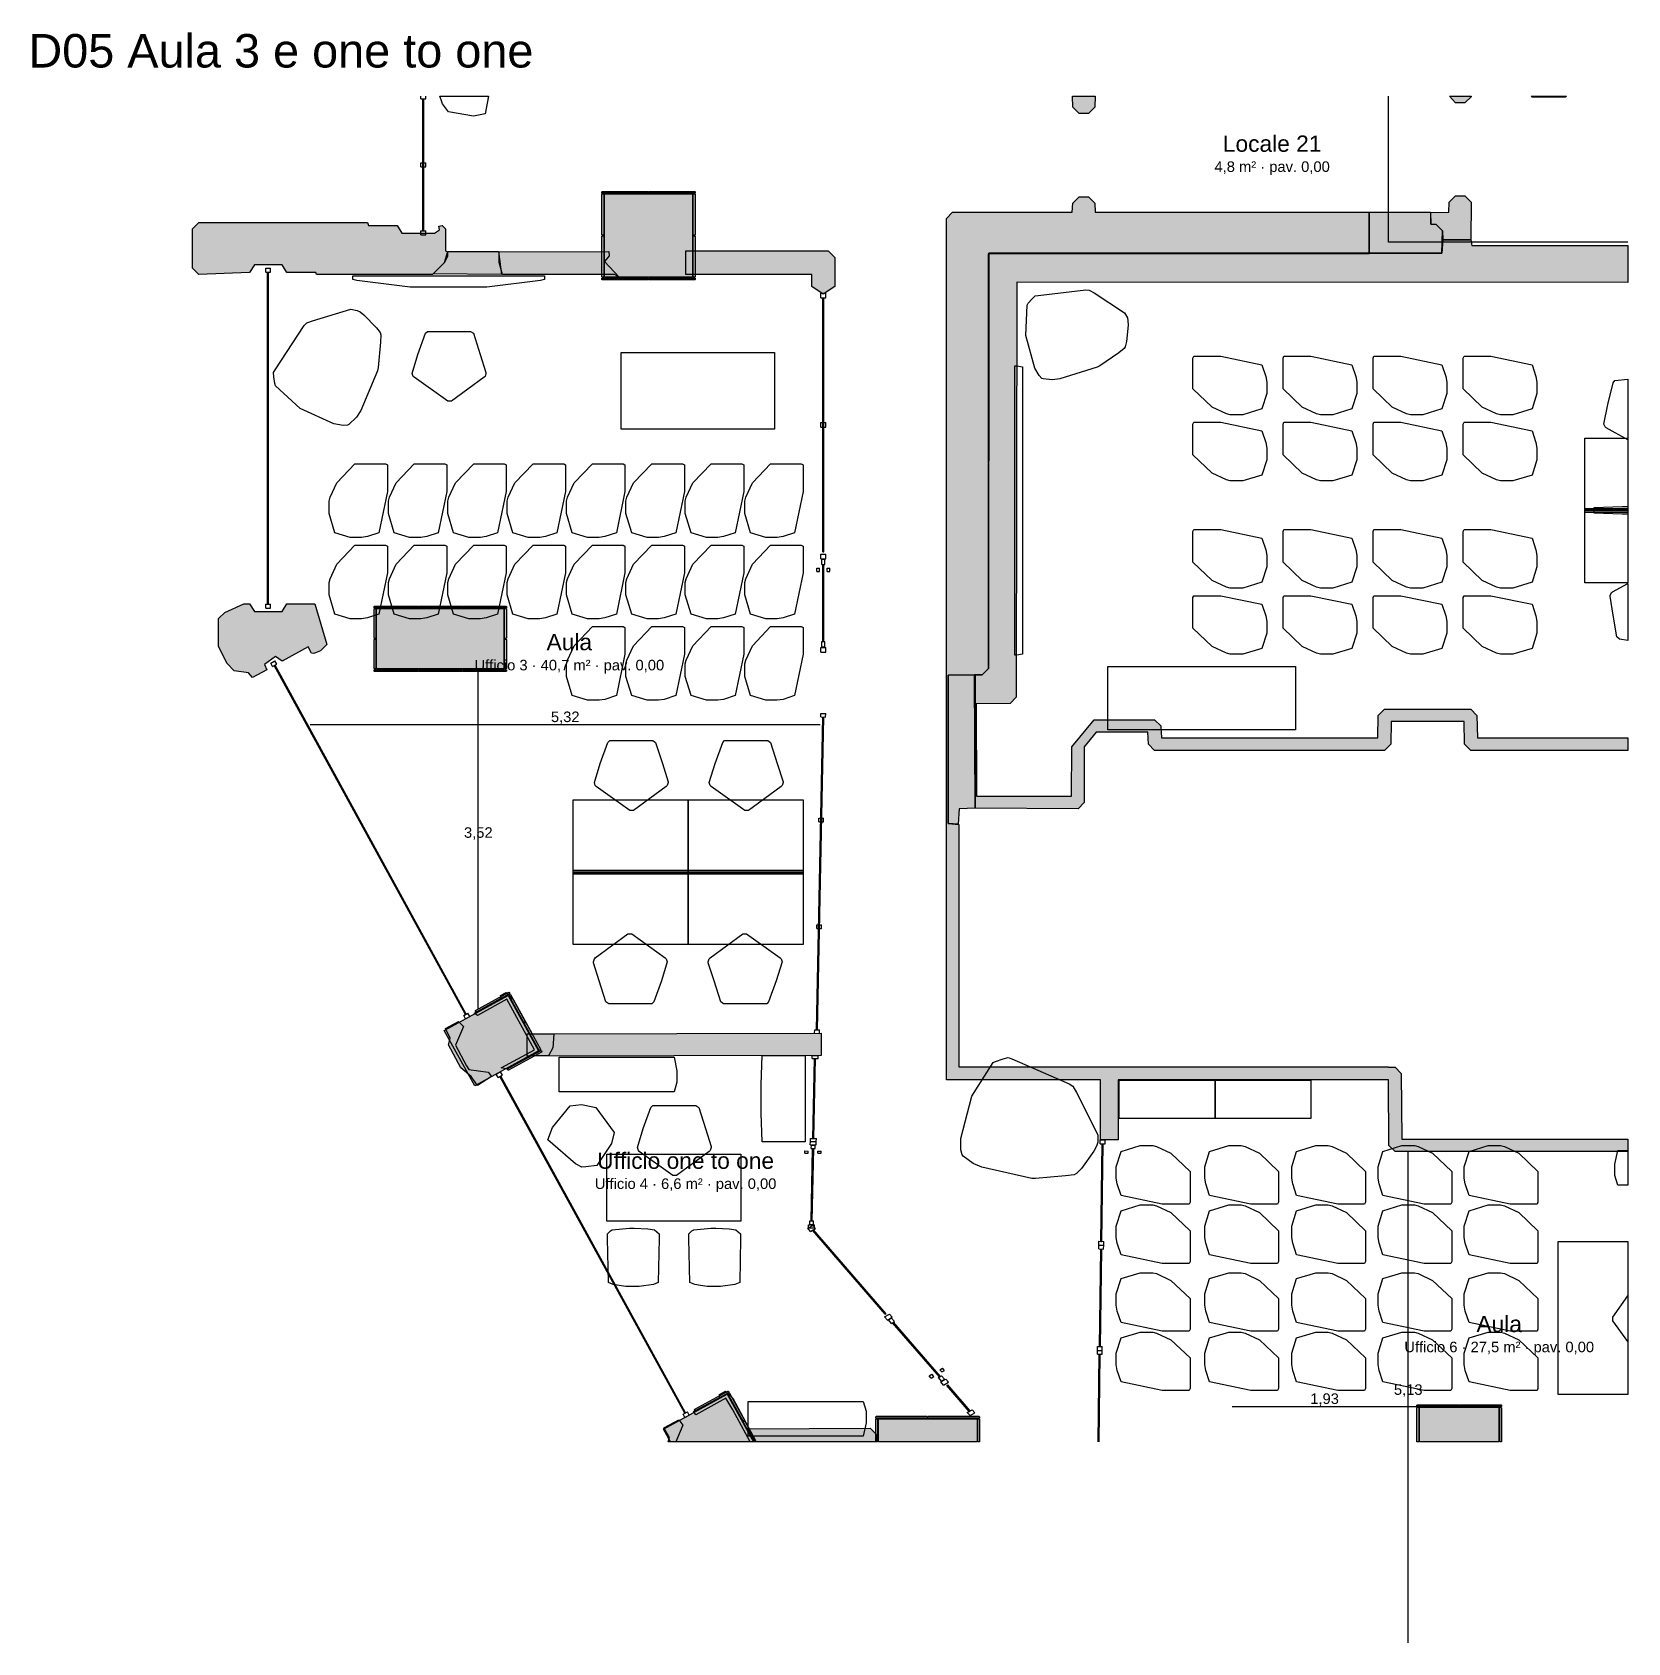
# Model space of a CAD drawing. Header units: millimetres. Extents: x -9985 to 240895, y -184894 to 39395.
# Drawn here: x 238 to 16898, y -144394 to -127576 of the extents above; entities that cross this region are included whole.
import ezdxf
from ezdxf.enums import TextEntityAlignment as Align

# ---------------------------------------------------------------- set-up
doc = ezdxf.new("R2010")
doc.units = ezdxf.units.MM
for name, color, linetype in [('A-ARREDI', 9, 'Continuous'), ('A-MISURE', 40, 'Continuous'), ('A-MURI-ESISTENTI', 7, 'Continuous'), ('A-MURI-NUOVI', 40, 'Continuous'), ('A-PARETI-VETRATE', 5, 'Continuous'), ('A-PILASTRI', 8, 'Continuous'), ('A-SOPPALCO-PROIEZIONE', 8, 'Continuous'), ('A-TESTI', 7, 'Continuous'), ('A-VETRINE', 4, 'Continuous')]:
    doc.layers.add(name, color=color, linetype=linetype)
doc.styles.add('VISIO', font='arial.ttf')

msp = doc.modelspace()

# ---------------------------------------------------------------- texts
at = {"layer": 'A-MISURE', "style": 'VISIO'}
for s, p in [('5,32', (5803.162, -134725)), ('3,52', (4895.556, -135933.409)), ('5,13', (14605.001, -141750)), ('1,93', (13731.501, -141845))]:
    msp.add_text(s, height=110, dxfattribs=at).set_placement(p, align=Align.MIDDLE_CENTER)
at = {"layer": 'A-TESTI', "style": 'VISIO'}
msp.add_text('D05 Aula 3 e one to one', height=350, dxfattribs=at).set_placement((197.501, -127945))
for s, height, p in [('Locale 21', 170, (13184.171, -128740)), ('4,8 m² · pav. 0,00', 110, (13184.171, -128980)), ('Aula', 170, (5845.556, -133945)), ('Ufficio 3 · 40,7 m² · pav. 0,00', 110, (5845.556, -134185)), ('Ufficio one to one', 170, (7059.762, -139360)), ('Ufficio 4 · 6,6 m² · pav. 0,00', 110, (7059.762, -139600)), ('Aula', 170, (15555.001, -141065)), ('Ufficio 6 · 27,5 m² · pav. 0,00', 110, (15555.001, -141305))]:
    msp.add_text(s, height=height, dxfattribs=at).set_placement(p, align=Align.MIDDLE_CENTER)

# ---------------------------------------------------------------- hatches: boundary and pattern name
at = {"layer": 'A-MURI-ESISTENTI'}
for points in [[(11167.501, -128425), (11102.501, -128360), (11097.901, -128245), (11337.101, -128245), (11332.501, -128360), (11267.501, -128425), (11167.501, -128425)], [(15262.501, -128250), (15197.501, -128315), (15097.501, -128315), (15036.251, -128245), (15262.739, -128245), (15262.501, -128250)], [(15897.501, -128255), (15887.501, -128245), (16257.501, -128245), (16247.501, -128255), (15897.501, -128255)], [(10227.501, -129885), (10227.495, -129889.995), (10222.501, -129890), (10222.501, -134220), (10157.501, -134285), (10077.505, -134286.127), (10077.501, -134285), (9802.501, -134290), (9802.501, -135840), (9912.501, -135850), (9912.501, -138380), (10489.501, -138381), (11390.501, -138381), (11577.501, -138381), (14397.501, -138381), (14397.501, -138385), (14467.501, -138385), (14532.501, -138450), (14537.501, -139135), (16897.501, -139135), (16897.501, -139265), (14467.501, -139265), (14402.501, -139200), (14397.501, -138515), (11577.501, -138515), (11577.501, -139143), (11390.501, -139143), (11390.501, -138515), (9782.501, -138515), (9782.501, -138381), (9782.501, -129520), (9847.501, -129455), (11097.501, -129455), (11102.501, -129360), (11167.501, -129295), (11267.501, -129295), (11332.501, -129360), (11337.501, -129455), (14197.501, -129455), (14197.501, -129885), (10227.501, -129885)], [(14967.501, -129745), (14962.501, -129650), (14897.501, -129585), (14842.501, -129580), (14842.501, -129460), (15027.501, -129455), (15032.501, -129350), (15097.501, -129285), (15197.501, -129285), (15262.501, -129350), (15257.501, -129745), (14967.501, -129745)], [(14197.501, -129885), (14197.501, -129455), (14837.501, -129455), (14842.501, -129580), (14897.501, -129585), (14962.501, -129650), (14957.501, -129885), (14197.501, -129885)], [(3207.501, -130105), (3197.501, -130085), (2897.501, -130085), (2847.501, -130005), (2557.501, -130005), (2507.501, -130085), (1977.501, -130105), (1912.501, -130040), (1912.501, -129630), (1977.501, -129565), (3737.501, -129565), (3747.501, -129595), (4047.501, -129595), (4097.501, -129675), (4437.501, -129675), (4491.501, -129639), (4482.501, -129600), (4517.501, -129595), (4552.501, -129630), (4552.501, -129860), (4572.501, -129870), (4572.501, -129920), (4542.501, -129980), (4417.501, -130105), (3207.501, -130105)], [(14957.501, -129885), (14962.501, -129650), (14967.501, -129745), (14957.501, -129885)], [(10082.501, -135680), (10082.501, -134290), (10157.501, -134285), (10222.501, -134220), (10227.495, -129889.995), (14197.501, -129886), (14957.501, -129885), (14967.501, -129745), (15257.501, -129745), (15267.501, -129805), (16897.501, -129805), (16897.501, -130189.719), (10517.501, -130185), (10512.501, -134520), (10447.501, -134585), (10092.501, -134590), (10097.501, -135555), (11087.501, -135555), (11092.501, -135040), (11327.501, -134755), (11957.501, -134755), (12022.501, -134820), (12027.501, -134945), (14287.501, -134945), (14292.501, -134710), (14357.501, -134645), (15257.501, -134645), (15322.501, -134710), (15327.501, -134945), (16897.501, -134945), (16897.501, -135075), (15257.501, -135075), (15192.501, -135010), (15187.501, -134775), (14427.501, -134775), (14422.501, -135010), (14357.501, -135075), (11957.501, -135075), (11892.501, -135010), (11887.501, -134885), (11347.501, -134885), (11222.501, -135040), (11222.501, -135620), (11157.501, -135685), (10082.501, -135680)], [(6317.501, -130105), (5147.501, -130105), (5112.501, -129980), (5112.501, -129870), (6257.501, -129865), (6262.501, -129910), (6212.501, -129970), (6367.501, -130135), (6317.501, -130105)], [(10222.501, -134220), (10222.501, -129890), (10227.495, -129889.995), (10222.501, -134220)], [(14197.501, -129885), (14197.501, -129886), (10227.495, -129889.995), (10227.501, -129885), (14197.501, -129885)], [(14957.501, -129885), (14197.501, -129886), (14197.501, -129885), (14957.501, -129885)], [(2497.501, -134265), (2347.501, -134245), (2272.501, -134170), (2182.501, -133990), (2182.501, -133700), (2247.501, -133635), (2447.501, -133545), (2507.501, -133545), (2557.501, -133625), (2847.501, -133625), (2897.501, -133545), (3187.501, -133545), (3312.501, -133970), (3247.501, -134035), (3177.501, -134065), (3152.501, -134060), (3117.501, -133995), (2847.501, -134145), (2777.501, -134095), (2662.501, -134180), (2687.501, -134235), (2537.501, -134315), (2497.501, -134265)], [(10077.505, -134286.127), (9802.501, -134290), (10077.501, -134285), (10077.505, -134286.127)], [(9802.501, -135840), (9802.501, -134290), (10077.505, -134286.127), (10082.501, -135680), (9917.501, -135685), (9907.501, -135845), (9802.501, -135840)], [(10082.501, -134290), (10082.501, -135680), (10077.505, -134286.127), (10157.501, -134285), (10082.501, -134290)], [(5134.501, -138392), (5482.501, -138203), (5194.501, -137674), (4887.501, -137845), (4852.501, -137820), (5087.501, -137695), (5132.501, -137660), (5127.501, -137635), (5187.501, -137605), (5262.501, -137680), (5457.501, -138035), (5682.501, -138040), (5672.501, -138180), (5627.501, -138265), (5447.501, -138265), (5197.501, -138405), (5134.501, -138392)], [(4822.501, -138480), (4712.501, -138390), (4582.501, -138150), (4602.501, -138080), (4552.501, -137980), (4687.501, -137905), (4742.501, -137960), (4656.501, -138152), (4772.501, -138370), (4796.501, -138406), (4997.501, -138435), (5032.501, -138480), (4887.501, -138575), (4822.501, -138480)], [(7552.501, -141960), (7480.501, -141840), (7167.501, -142015), (7142.501, -141980), (7417.501, -141835), (7412.501, -141800), (7477.501, -141765), (7552.501, -141840), (7797.501, -142295), (7734.476, -142295), (7552.501, -141960)], [(6892.501, -142250), (6832.501, -142150), (6987.501, -142065), (7032.501, -142120), (6957.374, -142295), (6877.501, -142295), (6892.501, -142250)]]:
    msp.add_hatch(color=7, dxfattribs=at).paths.add_polyline_path(points)
at = {"layer": 'A-MURI-NUOVI'}
for points in [[(4422.501, -130100), (4542.501, -129980), (4577.501, -129865), (5107.501, -129865), (5137.501, -130105), (4422.501, -130100)], [(8617.501, -129930), (8617.501, -130230), (8497.501, -130310), (8377.501, -130230), (8377.501, -130105), (7062.501, -130105), (7062.501, -129860), (8547.501, -129860), (8617.501, -129930)], [(5405.501, -138267), (5405.501, -138035), (5462.501, -138035), (8474.501, -138028), (8475.501, -138260), (5405.501, -138267)], [(7712.501, -142160), (8988.501, -142154), (9053.501, -142220), (9053.501, -142295), (7787.835, -142295), (7712.501, -142160)]]:
    msp.add_hatch(color=40, dxfattribs=at).paths.add_polyline_path(points)
at = {"layer": 'A-PILASTRI'}
for points in [[(6186.501, -129257), (6186.501, -129243), (6190.501, -129239), (6665.501, -129239), (6669.501, -129243), (6669.501, -129257), (6186.501, -129257)], [(6204.501, -129697), (6190.501, -129697), (6186.501, -129693), (6186.501, -129269), (6190.501, -129265), (6204.501, -129265), (6204.501, -129697)], [(6212.501, -130135), (6212.501, -129265), (7132.501, -129265), (7132.501, -130135), (6212.501, -130135)], [(6675.501, -129257), (6675.501, -129243), (6679.501, -129239), (7154.501, -129239), (7158.501, -129243), (7158.501, -129257), (6675.501, -129257)], [(7140.501, -129265), (7154.501, -129265), (7158.501, -129269), (7158.501, -129693), (7154.501, -129697), (7140.501, -129697), (7140.501, -129265)], [(6204.501, -130135), (6190.501, -130135), (6186.501, -130131), (6186.501, -129707), (6190.501, -129703), (6204.501, -129703), (6204.501, -130135)], [(7140.501, -129703), (7154.501, -129703), (7158.501, -129707), (7158.501, -130131), (7154.501, -130135), (7140.501, -130135), (7140.501, -129703)], [(6669.501, -130143), (6669.501, -130157), (6665.501, -130161), (6190.501, -130161), (6186.501, -130157), (6186.501, -130143), (6669.501, -130143)], [(7158.501, -130143), (7158.501, -130157), (7154.501, -130161), (6679.501, -130161), (6675.501, -130157), (6675.501, -130143), (7158.501, -130143)], [(3806.501, -133587), (3806.501, -133573), (3810.501, -133569), (4260.501, -133569), (4264.501, -133573), (4264.501, -133587), (3806.501, -133587)], [(3824.501, -133907), (3810.501, -133907), (3806.501, -133903), (3806.501, -133599), (3810.501, -133595), (3824.501, -133595), (3824.501, -133907)], [(3832.501, -134225), (3832.501, -133595), (5162.501, -133595), (5162.501, -134225), (3832.501, -134225)], [(4270.501, -133587), (4270.501, -133573), (4274.501, -133569), (4720.501, -133569), (4724.501, -133573), (4724.501, -133587), (4270.501, -133587)], [(4730.501, -133587), (4730.501, -133573), (4734.501, -133569), (5184.501, -133569), (5188.501, -133573), (5188.501, -133587), (4730.501, -133587)], [(5170.501, -133595), (5184.501, -133595), (5188.501, -133599), (5188.501, -133903), (5184.501, -133907), (5170.501, -133907), (5170.501, -133595)], [(3824.501, -134225), (3810.501, -134225), (3806.501, -134221), (3806.501, -133917), (3810.501, -133913), (3824.501, -133913), (3824.501, -134225)], [(5170.501, -133913), (5184.501, -133913), (5188.501, -133917), (5188.501, -134221), (5184.501, -134225), (5170.501, -134225), (5170.501, -133913)], [(4264.501, -134233), (4264.501, -134247), (4260.501, -134251), (3810.501, -134251), (3806.501, -134247), (3806.501, -134233), (4264.501, -134233)], [(4724.501, -134233), (4724.501, -134247), (4720.501, -134251), (4274.501, -134251), (4270.501, -134247), (4270.501, -134233), (4724.501, -134233)], [(5188.501, -134233), (5188.501, -134247), (5184.501, -134251), (4734.501, -134251), (4730.501, -134247), (4730.501, -134233), (5188.501, -134233)], [(4857.501, -138579), (4540.501, -138001), (5206.501, -137635), (5523.501, -138213), (4857.501, -138579)], [(4871.501, -137809), (4865.501, -137797), (4866.501, -137792), (5212.501, -137601), (5218.501, -137603), (5225.501, -137615), (4871.501, -137809)], [(5213.501, -137631), (5225.501, -137624), (5230.501, -137626), (5384.501, -137905), (5382.501, -137911), (5370.501, -137917), (5213.501, -137631)], [(5373.501, -137923), (5385.501, -137916), (5391.501, -137918), (5544.501, -138197), (5543.501, -138202), (5531.501, -138209), (5373.501, -137923)], [(5550.501, -138208), (5557.501, -138220), (5555.501, -138225), (5209.501, -138416), (5204.501, -138414), (5197.501, -138402), (5550.501, -138208)], [(7160.501, -141973), (7153.501, -141960), (7155.501, -141955), (7501.501, -141765), (7507.501, -141766), (7513.501, -141779), (7160.501, -141973)], [(6828.501, -142164), (7495.501, -141798), (7767.606, -142295), (6900.573, -142295), (6828.501, -142164)], [(7501.501, -141794), (7514.501, -141788), (7519.501, -141789), (7673.501, -142069), (7671.501, -142074), (7659.501, -142081), (7501.501, -141794)], [(14696.501, -141927), (14696.501, -141913), (14700.501, -141909), (15130.501, -141909), (15134.501, -141913), (15134.501, -141927), (14696.501, -141927)], [(14714.501, -142295), (14696.501, -142295), (14696.501, -141939), (14700.501, -141935), (14714.501, -141935), (14714.501, -142295)], [(14722.501, -141935), (15552.501, -141935), (15552.501, -142295), (14722.501, -142295), (14722.501, -141935)], [(15140.501, -141927), (15140.501, -141913), (15144.501, -141909), (15574.501, -141909), (15578.501, -141913), (15578.501, -141927), (15140.501, -141927)], [(15560.501, -141935), (15574.501, -141935), (15578.501, -141939), (15578.501, -142295), (15560.501, -142295), (15560.501, -141935)], [(7662.501, -142086), (7674.501, -142080), (7679.501, -142081), (7797.201, -142295), (7776.832, -142295), (7662.501, -142086)], [(9046.501, -142047), (9046.501, -142033), (9050.501, -142029), (9580.501, -142029), (9584.501, -142033), (9584.501, -142047), (9046.501, -142047)], [(9064.501, -142295), (9046.501, -142295), (9046.501, -142059), (9050.501, -142055), (9064.501, -142055), (9064.501, -142295)], [(9072.501, -142055), (10102.501, -142055), (10102.501, -142295), (9072.501, -142295), (9072.501, -142055)], [(9590.501, -142047), (9590.501, -142033), (9594.501, -142029), (10124.501, -142029), (10128.501, -142033), (10128.501, -142047), (9590.501, -142047)], [(10110.501, -142055), (10124.501, -142055), (10128.501, -142059), (10128.501, -142295), (10110.501, -142295), (10110.501, -142055)]]:
    msp.add_hatch(color=8, dxfattribs=at).paths.add_polyline_path(points)

# ---------------------------------------------------------------- linework, layer by layer
at = {"layer": 'A-ARREDI'}
for points in [[(4967.692, -128429.682), (4845.621, -128452.221), (4583.662, -128408.86), (4522.071, -128324.257), (4509.518, -128292.495), (4494.238, -128245), (5003.472, -128245), (4967.692, -128429.682)], [(4967.692, -128429.682), (4845.621, -128452.221), (4583.662, -128408.86), (4522.071, -128324.257), (4509.518, -128292.495), (4494.238, -128245), (5003.472, -128245), (4967.692, -128429.682)], [(5585.501, -130160), (5545.501, -130170), (4985.501, -130240), (4185.501, -130240), (3625.501, -130170), (3585.501, -130160), (3585.501, -130120), (5585.501, -130120), (5585.501, -130160)], [(5585.501, -130160), (5545.501, -130170), (4985.501, -130240), (4185.501, -130240), (3625.501, -130170), (3585.501, -130160), (3585.501, -130120), (5585.501, -130120), (5585.501, -130160)], [(10967.071, -131197.487), (10891.449, -131206.506), (10792.167, -131194.545), (10778.507, -131190.885), (10749.847, -131161.244), (10704.847, -131083.301), (10612.789, -130743.853), (10625.013, -130425.026), (10637.334, -130406.366), (10679.295, -130359.045), (10708.937, -130330.385), (10739.917, -130324.045), (11238.289, -130267.25), (11274.27, -130269.571), (11325.25, -130297.872), (11642.475, -130507.321), (11672.475, -130559.282), (11678.815, -130590.263), (11681.494, -130634.904), (11664.891, -130806.147), (11650.25, -130860.788), (11637.93, -130879.449), (11582.308, -130923.109), (11384.462, -131060.429), (11358.481, -131075.429), (10967.071, -131197.487)], [(10967.071, -131197.487), (10891.449, -131206.506), (10792.167, -131194.545), (10778.507, -131190.885), (10749.847, -131161.244), (10704.847, -131083.301), (10612.789, -130743.853), (10625.013, -130425.026), (10637.334, -130406.366), (10679.295, -130359.045), (10708.937, -130330.385), (10739.917, -130324.045), (11238.289, -130267.25), (11274.27, -130269.571), (11325.25, -130297.872), (11642.475, -130507.321), (11672.475, -130559.282), (11678.815, -130590.263), (11681.494, -130634.904), (11664.891, -130806.147), (11650.25, -130860.788), (11637.93, -130879.449), (11582.308, -130923.109), (11384.462, -131060.429), (11358.481, -131075.429), (10967.071, -131197.487)], [(3669.647, -131526.8), (3623.777, -131596.9), (3543.499, -131672.103), (3530.756, -131681.025), (3485.514, -131684.218), (3388.018, -131667.026), (3036.891, -131504.586), (2776.875, -131268.854), (2769.863, -131245.278), (2759.658, -131176.46), (2756.465, -131131.218), (2773.029, -131100.63), (3077.552, -130640.52), (3104.948, -130611.841), (3164.843, -130588.893), (3565.634, -130469.679), (3630.631, -130481.139), (3661.219, -130497.703), (3700.731, -130527.009), (3833.29, -130662.08), (3868.981, -130713.052), (3875.993, -130736.628), (3873.455, -130814.368), (3849.278, -131078.177), (3843.548, -131110.676), (3669.647, -131526.8)], [(3669.647, -131526.8), (3623.777, -131596.9), (3543.499, -131672.103), (3530.756, -131681.025), (3485.514, -131684.218), (3388.018, -131667.026), (3036.891, -131504.586), (2776.875, -131268.854), (2769.863, -131245.278), (2759.658, -131176.46), (2756.465, -131131.218), (2773.029, -131100.63), (3077.552, -130640.52), (3104.948, -130611.841), (3164.843, -130588.893), (3565.634, -130469.679), (3630.631, -130481.139), (3661.219, -130497.703), (3700.731, -130527.009), (3833.29, -130662.08), (3868.981, -130713.052), (3875.993, -130736.628), (3873.455, -130814.368), (3849.278, -131078.177), (3843.548, -131110.676), (3669.647, -131526.8)], [(4845.501, -130720), (4915.501, -130940), (4975.501, -131130), (4975.501, -131140), (4965.501, -131170), (4955.501, -131180), (4615.501, -131430), (4575.501, -131430), (4225.501, -131180), (4215.501, -131170), (4205.501, -131140), (4265.501, -130940), (4345.501, -130720), (4365.501, -130700), (4815.501, -130700), (4845.501, -130720)], [(4845.501, -130720), (4915.501, -130940), (4975.501, -131130), (4975.501, -131140), (4965.501, -131170), (4955.501, -131180), (4615.501, -131430), (4575.501, -131430), (4225.501, -131180), (4215.501, -131170), (4205.501, -131140), (4265.501, -130940), (4345.501, -130720), (4365.501, -130700), (4815.501, -130700), (4845.501, -130720)], [(7987.001, -131722.5), (6387.001, -131722.5), (6387.001, -130922.5), (7987.001, -130922.5), (7987.001, -131722.5)], [(7987.001, -131722.5), (6387.001, -131722.5), (6387.001, -130922.5), (7987.001, -130922.5), (7987.001, -131722.5)], [(13077.501, -131510), (12877.501, -131570), (12747.501, -131570), (12707.501, -131560), (12557.501, -131490), (12357.501, -131300), (12357.501, -130980), (12367.501, -130960), (12647.501, -130960), (13077.501, -131050), (13117.501, -131170), (13127.501, -131230), (13127.501, -131350), (13077.501, -131510)], [(13077.501, -131510), (12877.501, -131570), (12747.501, -131570), (12707.501, -131560), (12557.501, -131490), (12357.501, -131300), (12357.501, -130980), (12367.501, -130960), (12647.501, -130960), (13077.501, -131050), (13117.501, -131170), (13127.501, -131230), (13127.501, -131350), (13077.501, -131510)], [(14017.501, -131510), (13817.501, -131570), (13687.501, -131570), (13647.501, -131560), (13497.501, -131490), (13297.501, -131300), (13297.501, -130980), (13307.501, -130960), (13587.501, -130960), (14017.501, -131050), (14057.501, -131170), (14067.501, -131230), (14067.501, -131350), (14017.501, -131510)], [(14017.501, -131510), (13817.501, -131570), (13687.501, -131570), (13647.501, -131560), (13497.501, -131490), (13297.501, -131300), (13297.501, -130980), (13307.501, -130960), (13587.501, -130960), (14017.501, -131050), (14057.501, -131170), (14067.501, -131230), (14067.501, -131350), (14017.501, -131510)], [(14957.501, -131510), (14757.501, -131570), (14627.501, -131570), (14587.501, -131560), (14437.501, -131490), (14237.501, -131300), (14237.501, -130980), (14247.501, -130960), (14527.501, -130960), (14957.501, -131050), (14997.501, -131170), (15007.501, -131230), (15007.501, -131350), (14957.501, -131510)], [(14957.501, -131510), (14757.501, -131570), (14627.501, -131570), (14587.501, -131560), (14437.501, -131490), (14237.501, -131300), (14237.501, -130980), (14247.501, -130960), (14527.501, -130960), (14957.501, -131050), (14997.501, -131170), (15007.501, -131230), (15007.501, -131350), (14957.501, -131510)], [(15897.501, -131510), (15697.501, -131570), (15567.501, -131570), (15527.501, -131560), (15377.501, -131490), (15177.501, -131300), (15177.501, -130980), (15187.501, -130960), (15467.501, -130960), (15897.501, -131050), (15937.501, -131170), (15947.501, -131230), (15947.501, -131350), (15897.501, -131510)], [(15897.501, -131510), (15697.501, -131570), (15567.501, -131570), (15527.501, -131560), (15377.501, -131490), (15177.501, -131300), (15177.501, -130980), (15187.501, -130960), (15467.501, -130960), (15897.501, -131050), (15937.501, -131170), (15947.501, -131230), (15947.501, -131350), (15897.501, -131510)], [(10517.501, -134080), (10497.501, -134080), (10497.501, -131060), (10517.501, -131060), (10577.501, -131070), (10577.501, -134070), (10517.501, -134080)], [(10517.501, -134080), (10497.501, -134080), (10497.501, -131060), (10517.501, -131060), (10577.501, -131070), (10577.501, -134070), (10517.501, -134080)], [(16673.061, -131706.918), (16662.071, -131698.018), (16648.99, -131669.228), (16687.755, -131464.052), (16744.321, -131236.895), (16762.121, -131214.914), (16897.501, -131200.685), (16897.501, -131834.095), (16673.061, -131706.918)], [(16673.061, -131706.918), (16662.071, -131698.018), (16648.99, -131669.228), (16687.755, -131464.052), (16744.321, -131236.895), (16762.121, -131214.914), (16897.501, -131200.685), (16897.501, -131834.095), (16673.061, -131706.918)], [(13077.501, -132200), (12877.501, -132260), (12747.501, -132260), (12707.501, -132250), (12557.501, -132180), (12357.501, -131990), (12357.501, -131670), (12367.501, -131650), (12647.501, -131650), (13077.501, -131740), (13117.501, -131860), (13127.501, -131920), (13127.501, -132040), (13077.501, -132200)], [(13077.501, -132200), (12877.501, -132260), (12747.501, -132260), (12707.501, -132250), (12557.501, -132180), (12357.501, -131990), (12357.501, -131670), (12367.501, -131650), (12647.501, -131650), (13077.501, -131740), (13117.501, -131860), (13127.501, -131920), (13127.501, -132040), (13077.501, -132200)], [(14017.501, -132200), (13817.501, -132260), (13687.501, -132260), (13647.501, -132250), (13497.501, -132180), (13297.501, -131990), (13297.501, -131670), (13307.501, -131650), (13587.501, -131650), (14017.501, -131740), (14057.501, -131860), (14067.501, -131920), (14067.501, -132040), (14017.501, -132200)], [(14017.501, -132200), (13817.501, -132260), (13687.501, -132260), (13647.501, -132250), (13497.501, -132180), (13297.501, -131990), (13297.501, -131670), (13307.501, -131650), (13587.501, -131650), (14017.501, -131740), (14057.501, -131860), (14067.501, -131920), (14067.501, -132040), (14017.501, -132200)], [(14957.501, -132200), (14757.501, -132260), (14627.501, -132260), (14587.501, -132250), (14437.501, -132180), (14237.501, -131990), (14237.501, -131670), (14247.501, -131650), (14527.501, -131650), (14957.501, -131740), (14997.501, -131860), (15007.501, -131920), (15007.501, -132040), (14957.501, -132200)], [(14957.501, -132200), (14757.501, -132260), (14627.501, -132260), (14587.501, -132250), (14437.501, -132180), (14237.501, -131990), (14237.501, -131670), (14247.501, -131650), (14527.501, -131650), (14957.501, -131740), (14997.501, -131860), (15007.501, -131920), (15007.501, -132040), (14957.501, -132200)], [(15897.501, -132200), (15697.501, -132260), (15567.501, -132260), (15527.501, -132250), (15377.501, -132180), (15177.501, -131990), (15177.501, -131670), (15187.501, -131650), (15467.501, -131650), (15897.501, -131740), (15937.501, -131860), (15947.501, -131920), (15947.501, -132040), (15897.501, -132200)], [(15897.501, -132200), (15697.501, -132260), (15567.501, -132260), (15527.501, -132250), (15377.501, -132180), (15177.501, -131990), (15177.501, -131670), (15187.501, -131650), (15467.501, -131650), (15897.501, -131740), (15937.501, -131860), (15947.501, -131920), (15947.501, -132040), (15897.501, -132200)], [(16447.501, -132575), (16447.501, -131815), (16897.501, -131815), (16897.501, -132575), (16447.501, -132575)], [(16447.501, -132575), (16447.501, -131815), (16897.501, -131815), (16897.501, -132575), (16447.501, -132575)], [(3397.001, -132802.5), (3337.001, -132602.5), (3337.001, -132472.5), (3347.001, -132432.5), (3417.001, -132282.5), (3607.001, -132082.5), (3927.001, -132082.5), (3947.001, -132092.5), (3947.001, -132372.5), (3857.001, -132802.5), (3737.001, -132842.5), (3677.001, -132852.5), (3557.001, -132852.5), (3397.001, -132802.5)], [(3397.001, -132802.5), (3337.001, -132602.5), (3337.001, -132472.5), (3347.001, -132432.5), (3417.001, -132282.5), (3607.001, -132082.5), (3927.001, -132082.5), (3947.001, -132092.5), (3947.001, -132372.5), (3857.001, -132802.5), (3737.001, -132842.5), (3677.001, -132852.5), (3557.001, -132852.5), (3397.001, -132802.5)], [(4017.001, -132802.5), (3957.001, -132602.5), (3957.001, -132472.5), (3967.001, -132432.5), (4037.001, -132282.5), (4227.001, -132082.5), (4547.001, -132082.5), (4567.001, -132092.5), (4567.001, -132372.5), (4477.001, -132802.5), (4357.001, -132842.5), (4297.001, -132852.5), (4177.001, -132852.5), (4017.001, -132802.5)], [(4017.001, -132802.5), (3957.001, -132602.5), (3957.001, -132472.5), (3967.001, -132432.5), (4037.001, -132282.5), (4227.001, -132082.5), (4547.001, -132082.5), (4567.001, -132092.5), (4567.001, -132372.5), (4477.001, -132802.5), (4357.001, -132842.5), (4297.001, -132852.5), (4177.001, -132852.5), (4017.001, -132802.5)], [(4637.001, -132802.5), (4577.001, -132602.5), (4577.001, -132472.5), (4587.001, -132432.5), (4657.001, -132282.5), (4847.001, -132082.5), (5167.001, -132082.5), (5187.001, -132092.5), (5187.001, -132372.5), (5097.001, -132802.5), (4977.001, -132842.5), (4917.001, -132852.5), (4797.001, -132852.5), (4637.001, -132802.5)], [(4637.001, -132802.5), (4577.001, -132602.5), (4577.001, -132472.5), (4587.001, -132432.5), (4657.001, -132282.5), (4847.001, -132082.5), (5167.001, -132082.5), (5187.001, -132092.5), (5187.001, -132372.5), (5097.001, -132802.5), (4977.001, -132842.5), (4917.001, -132852.5), (4797.001, -132852.5), (4637.001, -132802.5)], [(5257.001, -132802.5), (5197.001, -132602.5), (5197.001, -132472.5), (5207.001, -132432.5), (5277.001, -132282.5), (5467.001, -132082.5), (5787.001, -132082.5), (5807.001, -132092.5), (5807.001, -132372.5), (5717.001, -132802.5), (5597.001, -132842.5), (5537.001, -132852.5), (5417.001, -132852.5), (5257.001, -132802.5)], [(5257.001, -132802.5), (5197.001, -132602.5), (5197.001, -132472.5), (5207.001, -132432.5), (5277.001, -132282.5), (5467.001, -132082.5), (5787.001, -132082.5), (5807.001, -132092.5), (5807.001, -132372.5), (5717.001, -132802.5), (5597.001, -132842.5), (5537.001, -132852.5), (5417.001, -132852.5), (5257.001, -132802.5)], [(5877.001, -132802.5), (5817.001, -132602.5), (5817.001, -132472.5), (5827.001, -132432.5), (5897.001, -132282.5), (6087.001, -132082.5), (6407.001, -132082.5), (6427.001, -132092.5), (6427.001, -132372.5), (6337.001, -132802.5), (6217.001, -132842.5), (6157.001, -132852.5), (6037.001, -132852.5), (5877.001, -132802.5)], [(5877.001, -132802.5), (5817.001, -132602.5), (5817.001, -132472.5), (5827.001, -132432.5), (5897.001, -132282.5), (6087.001, -132082.5), (6407.001, -132082.5), (6427.001, -132092.5), (6427.001, -132372.5), (6337.001, -132802.5), (6217.001, -132842.5), (6157.001, -132852.5), (6037.001, -132852.5), (5877.001, -132802.5)], [(6497.001, -132802.5), (6437.001, -132602.5), (6437.001, -132472.5), (6447.001, -132432.5), (6517.001, -132282.5), (6707.001, -132082.5), (7027.001, -132082.5), (7047.001, -132092.5), (7047.001, -132372.5), (6957.001, -132802.5), (6837.001, -132842.5), (6777.001, -132852.5), (6657.001, -132852.5), (6497.001, -132802.5)], [(6497.001, -132802.5), (6437.001, -132602.5), (6437.001, -132472.5), (6447.001, -132432.5), (6517.001, -132282.5), (6707.001, -132082.5), (7027.001, -132082.5), (7047.001, -132092.5), (7047.001, -132372.5), (6957.001, -132802.5), (6837.001, -132842.5), (6777.001, -132852.5), (6657.001, -132852.5), (6497.001, -132802.5)], [(7117.001, -132802.5), (7057.001, -132602.5), (7057.001, -132472.5), (7067.001, -132432.5), (7137.001, -132282.5), (7327.001, -132082.5), (7647.001, -132082.5), (7667.001, -132092.5), (7667.001, -132372.5), (7577.001, -132802.5), (7457.001, -132842.5), (7397.001, -132852.5), (7277.001, -132852.5), (7117.001, -132802.5)], [(7117.001, -132802.5), (7057.001, -132602.5), (7057.001, -132472.5), (7067.001, -132432.5), (7137.001, -132282.5), (7327.001, -132082.5), (7647.001, -132082.5), (7667.001, -132092.5), (7667.001, -132372.5), (7577.001, -132802.5), (7457.001, -132842.5), (7397.001, -132852.5), (7277.001, -132852.5), (7117.001, -132802.5)], [(7737.001, -132802.5), (7677.001, -132602.5), (7677.001, -132472.5), (7687.001, -132432.5), (7757.001, -132282.5), (7947.001, -132082.5), (8267.001, -132082.5), (8287.001, -132092.5), (8287.001, -132372.5), (8197.001, -132802.5), (8077.001, -132842.5), (8017.001, -132852.5), (7897.001, -132852.5), (7737.001, -132802.5)], [(7737.001, -132802.5), (7677.001, -132602.5), (7677.001, -132472.5), (7687.001, -132432.5), (7757.001, -132282.5), (7947.001, -132082.5), (8267.001, -132082.5), (8287.001, -132092.5), (8287.001, -132372.5), (8197.001, -132802.5), (8077.001, -132842.5), (8017.001, -132852.5), (7897.001, -132852.5), (7737.001, -132802.5)], [(16447.501, -132550), (16897.501, -132550), (16897.501, -132590), (16447.501, -132590), (16447.501, -132550)], [(16447.501, -132550), (16897.501, -132550), (16897.501, -132590), (16447.501, -132590), (16447.501, -132550)], [(16447.501, -132565), (16897.501, -132565), (16897.501, -133325), (16447.501, -133325), (16447.501, -132565)], [(16447.501, -132565), (16897.501, -132565), (16897.501, -133325), (16447.501, -133325), (16447.501, -132565)], [(16547.501, -132600), (16547.501, -132540), (16837.501, -132530), (16897.501, -132530), (16897.501, -132610), (16837.501, -132610), (16547.501, -132600)], [(16547.501, -132600), (16547.501, -132540), (16837.501, -132530), (16897.501, -132530), (16897.501, -132610), (16837.501, -132610), (16547.501, -132600)], [(13077.501, -133320), (12877.501, -133380), (12747.501, -133380), (12707.501, -133370), (12557.501, -133300), (12357.501, -133110), (12357.501, -132790), (12367.501, -132770), (12647.501, -132770), (13077.501, -132860), (13117.501, -132980), (13127.501, -133040), (13127.501, -133160), (13077.501, -133320)], [(13077.501, -133320), (12877.501, -133380), (12747.501, -133380), (12707.501, -133370), (12557.501, -133300), (12357.501, -133110), (12357.501, -132790), (12367.501, -132770), (12647.501, -132770), (13077.501, -132860), (13117.501, -132980), (13127.501, -133040), (13127.501, -133160), (13077.501, -133320)], [(14017.501, -133320), (13817.501, -133380), (13687.501, -133380), (13647.501, -133370), (13497.501, -133300), (13297.501, -133110), (13297.501, -132790), (13307.501, -132770), (13587.501, -132770), (14017.501, -132860), (14057.501, -132980), (14067.501, -133040), (14067.501, -133160), (14017.501, -133320)], [(14017.501, -133320), (13817.501, -133380), (13687.501, -133380), (13647.501, -133370), (13497.501, -133300), (13297.501, -133110), (13297.501, -132790), (13307.501, -132770), (13587.501, -132770), (14017.501, -132860), (14057.501, -132980), (14067.501, -133040), (14067.501, -133160), (14017.501, -133320)], [(14957.501, -133320), (14757.501, -133380), (14627.501, -133380), (14587.501, -133370), (14437.501, -133300), (14237.501, -133110), (14237.501, -132790), (14247.501, -132770), (14527.501, -132770), (14957.501, -132860), (14997.501, -132980), (15007.501, -133040), (15007.501, -133160), (14957.501, -133320)], [(14957.501, -133320), (14757.501, -133380), (14627.501, -133380), (14587.501, -133370), (14437.501, -133300), (14237.501, -133110), (14237.501, -132790), (14247.501, -132770), (14527.501, -132770), (14957.501, -132860), (14997.501, -132980), (15007.501, -133040), (15007.501, -133160), (14957.501, -133320)], [(15897.501, -133320), (15697.501, -133380), (15567.501, -133380), (15527.501, -133370), (15377.501, -133300), (15177.501, -133110), (15177.501, -132790), (15187.501, -132770), (15467.501, -132770), (15897.501, -132860), (15937.501, -132980), (15947.501, -133040), (15947.501, -133160), (15897.501, -133320)], [(15897.501, -133320), (15697.501, -133380), (15567.501, -133380), (15527.501, -133370), (15377.501, -133300), (15177.501, -133110), (15177.501, -132790), (15187.501, -132770), (15467.501, -132770), (15897.501, -132860), (15937.501, -132980), (15947.501, -133040), (15947.501, -133160), (15897.501, -133320)], [(3397.001, -133652.5), (3337.001, -133452.5), (3337.001, -133322.5), (3347.001, -133282.5), (3417.001, -133132.5), (3607.001, -132932.5), (3927.001, -132932.5), (3947.001, -132942.5), (3947.001, -133222.5), (3857.001, -133652.5), (3737.001, -133692.5), (3677.001, -133702.5), (3557.001, -133702.5), (3397.001, -133652.5)], [(3397.001, -133652.5), (3337.001, -133452.5), (3337.001, -133322.5), (3347.001, -133282.5), (3417.001, -133132.5), (3607.001, -132932.5), (3927.001, -132932.5), (3947.001, -132942.5), (3947.001, -133222.5), (3857.001, -133652.5), (3737.001, -133692.5), (3677.001, -133702.5), (3557.001, -133702.5), (3397.001, -133652.5)], [(4017.001, -133652.5), (3957.001, -133452.5), (3957.001, -133322.5), (3967.001, -133282.5), (4037.001, -133132.5), (4227.001, -132932.5), (4547.001, -132932.5), (4567.001, -132942.5), (4567.001, -133222.5), (4477.001, -133652.5), (4357.001, -133692.5), (4297.001, -133702.5), (4177.001, -133702.5), (4017.001, -133652.5)], [(4017.001, -133652.5), (3957.001, -133452.5), (3957.001, -133322.5), (3967.001, -133282.5), (4037.001, -133132.5), (4227.001, -132932.5), (4547.001, -132932.5), (4567.001, -132942.5), (4567.001, -133222.5), (4477.001, -133652.5), (4357.001, -133692.5), (4297.001, -133702.5), (4177.001, -133702.5), (4017.001, -133652.5)], [(4637.001, -133652.5), (4577.001, -133452.5), (4577.001, -133322.5), (4587.001, -133282.5), (4657.001, -133132.5), (4847.001, -132932.5), (5167.001, -132932.5), (5187.001, -132942.5), (5187.001, -133222.5), (5097.001, -133652.5), (4977.001, -133692.5), (4917.001, -133702.5), (4797.001, -133702.5), (4637.001, -133652.5)], [(4637.001, -133652.5), (4577.001, -133452.5), (4577.001, -133322.5), (4587.001, -133282.5), (4657.001, -133132.5), (4847.001, -132932.5), (5167.001, -132932.5), (5187.001, -132942.5), (5187.001, -133222.5), (5097.001, -133652.5), (4977.001, -133692.5), (4917.001, -133702.5), (4797.001, -133702.5), (4637.001, -133652.5)], [(5257.001, -133652.5), (5197.001, -133452.5), (5197.001, -133322.5), (5207.001, -133282.5), (5277.001, -133132.5), (5467.001, -132932.5), (5787.001, -132932.5), (5807.001, -132942.5), (5807.001, -133222.5), (5717.001, -133652.5), (5597.001, -133692.5), (5537.001, -133702.5), (5417.001, -133702.5), (5257.001, -133652.5)], [(5257.001, -133652.5), (5197.001, -133452.5), (5197.001, -133322.5), (5207.001, -133282.5), (5277.001, -133132.5), (5467.001, -132932.5), (5787.001, -132932.5), (5807.001, -132942.5), (5807.001, -133222.5), (5717.001, -133652.5), (5597.001, -133692.5), (5537.001, -133702.5), (5417.001, -133702.5), (5257.001, -133652.5)], [(5877.001, -133652.5), (5817.001, -133452.5), (5817.001, -133322.5), (5827.001, -133282.5), (5897.001, -133132.5), (6087.001, -132932.5), (6407.001, -132932.5), (6427.001, -132942.5), (6427.001, -133222.5), (6337.001, -133652.5), (6217.001, -133692.5), (6157.001, -133702.5), (6037.001, -133702.5), (5877.001, -133652.5)], [(5877.001, -133652.5), (5817.001, -133452.5), (5817.001, -133322.5), (5827.001, -133282.5), (5897.001, -133132.5), (6087.001, -132932.5), (6407.001, -132932.5), (6427.001, -132942.5), (6427.001, -133222.5), (6337.001, -133652.5), (6217.001, -133692.5), (6157.001, -133702.5), (6037.001, -133702.5), (5877.001, -133652.5)], [(6497.001, -133652.5), (6437.001, -133452.5), (6437.001, -133322.5), (6447.001, -133282.5), (6517.001, -133132.5), (6707.001, -132932.5), (7027.001, -132932.5), (7047.001, -132942.5), (7047.001, -133222.5), (6957.001, -133652.5), (6837.001, -133692.5), (6777.001, -133702.5), (6657.001, -133702.5), (6497.001, -133652.5)], [(6497.001, -133652.5), (6437.001, -133452.5), (6437.001, -133322.5), (6447.001, -133282.5), (6517.001, -133132.5), (6707.001, -132932.5), (7027.001, -132932.5), (7047.001, -132942.5), (7047.001, -133222.5), (6957.001, -133652.5), (6837.001, -133692.5), (6777.001, -133702.5), (6657.001, -133702.5), (6497.001, -133652.5)], [(7117.001, -133652.5), (7057.001, -133452.5), (7057.001, -133322.5), (7067.001, -133282.5), (7137.001, -133132.5), (7327.001, -132932.5), (7647.001, -132932.5), (7667.001, -132942.5), (7667.001, -133222.5), (7577.001, -133652.5), (7457.001, -133692.5), (7397.001, -133702.5), (7277.001, -133702.5), (7117.001, -133652.5)], [(7117.001, -133652.5), (7057.001, -133452.5), (7057.001, -133322.5), (7067.001, -133282.5), (7137.001, -133132.5), (7327.001, -132932.5), (7647.001, -132932.5), (7667.001, -132942.5), (7667.001, -133222.5), (7577.001, -133652.5), (7457.001, -133692.5), (7397.001, -133702.5), (7277.001, -133702.5), (7117.001, -133652.5)], [(7737.001, -133652.5), (7677.001, -133452.5), (7677.001, -133322.5), (7687.001, -133282.5), (7757.001, -133132.5), (7947.001, -132932.5), (8267.001, -132932.5), (8287.001, -132942.5), (8287.001, -133222.5), (8197.001, -133652.5), (8077.001, -133692.5), (8017.001, -133702.5), (7897.001, -133702.5), (7737.001, -133652.5)], [(7737.001, -133652.5), (7677.001, -133452.5), (7677.001, -133322.5), (7687.001, -133282.5), (7757.001, -133132.5), (7947.001, -132932.5), (8267.001, -132932.5), (8287.001, -132942.5), (8287.001, -133222.5), (8197.001, -133652.5), (8077.001, -133692.5), (8017.001, -133702.5), (7897.001, -133702.5), (7737.001, -133652.5)], [(16784.104, -133890.603), (16745.403, -133663.002), (16712.43, -133466.501), (16713.822, -133456.598), (16727.899, -133428.282), (16739.194, -133419.771), (16897.501, -133334.436), (16897.501, -133926.737), (16811.028, -133914.584), (16784.104, -133890.603)], [(16784.104, -133890.603), (16745.403, -133663.002), (16712.43, -133466.501), (16713.822, -133456.598), (16727.899, -133428.282), (16739.194, -133419.771), (16897.501, -133334.436), (16897.501, -133926.737), (16811.028, -133914.584), (16784.104, -133890.603)], [(13077.501, -134010), (12877.501, -134070), (12747.501, -134070), (12707.501, -134060), (12557.501, -133990), (12357.501, -133800), (12357.501, -133480), (12367.501, -133460), (12647.501, -133460), (13077.501, -133550), (13117.501, -133670), (13127.501, -133730), (13127.501, -133850), (13077.501, -134010)], [(13077.501, -134010), (12877.501, -134070), (12747.501, -134070), (12707.501, -134060), (12557.501, -133990), (12357.501, -133800), (12357.501, -133480), (12367.501, -133460), (12647.501, -133460), (13077.501, -133550), (13117.501, -133670), (13127.501, -133730), (13127.501, -133850), (13077.501, -134010)], [(14017.501, -134010), (13817.501, -134070), (13687.501, -134070), (13647.501, -134060), (13497.501, -133990), (13297.501, -133800), (13297.501, -133480), (13307.501, -133460), (13587.501, -133460), (14017.501, -133550), (14057.501, -133670), (14067.501, -133730), (14067.501, -133850), (14017.501, -134010)], [(14017.501, -134010), (13817.501, -134070), (13687.501, -134070), (13647.501, -134060), (13497.501, -133990), (13297.501, -133800), (13297.501, -133480), (13307.501, -133460), (13587.501, -133460), (14017.501, -133550), (14057.501, -133670), (14067.501, -133730), (14067.501, -133850), (14017.501, -134010)], [(14957.501, -134010), (14757.501, -134070), (14627.501, -134070), (14587.501, -134060), (14437.501, -133990), (14237.501, -133800), (14237.501, -133480), (14247.501, -133460), (14527.501, -133460), (14957.501, -133550), (14997.501, -133670), (15007.501, -133730), (15007.501, -133850), (14957.501, -134010)], [(14957.501, -134010), (14757.501, -134070), (14627.501, -134070), (14587.501, -134060), (14437.501, -133990), (14237.501, -133800), (14237.501, -133480), (14247.501, -133460), (14527.501, -133460), (14957.501, -133550), (14997.501, -133670), (15007.501, -133730), (15007.501, -133850), (14957.501, -134010)], [(15897.501, -134010), (15697.501, -134070), (15567.501, -134070), (15527.501, -134060), (15377.501, -133990), (15177.501, -133800), (15177.501, -133480), (15187.501, -133460), (15467.501, -133460), (15897.501, -133550), (15937.501, -133670), (15947.501, -133730), (15947.501, -133850), (15897.501, -134010)], [(15897.501, -134010), (15697.501, -134070), (15567.501, -134070), (15527.501, -134060), (15377.501, -133990), (15177.501, -133800), (15177.501, -133480), (15187.501, -133460), (15467.501, -133460), (15897.501, -133550), (15937.501, -133670), (15947.501, -133730), (15947.501, -133850), (15897.501, -134010)], [(5877.001, -134502.5), (5817.001, -134302.5), (5817.001, -134172.5), (5827.001, -134132.5), (5897.001, -133982.5), (6087.001, -133782.5), (6407.001, -133782.5), (6427.001, -133792.5), (6427.001, -134072.5), (6337.001, -134502.5), (6217.001, -134542.5), (6157.001, -134552.5), (6037.001, -134552.5), (5877.001, -134502.5)], [(5877.001, -134502.5), (5817.001, -134302.5), (5817.001, -134172.5), (5827.001, -134132.5), (5897.001, -133982.5), (6087.001, -133782.5), (6407.001, -133782.5), (6427.001, -133792.5), (6427.001, -134072.5), (6337.001, -134502.5), (6217.001, -134542.5), (6157.001, -134552.5), (6037.001, -134552.5), (5877.001, -134502.5)], [(6497.001, -134502.5), (6437.001, -134302.5), (6437.001, -134172.5), (6447.001, -134132.5), (6517.001, -133982.5), (6707.001, -133782.5), (7027.001, -133782.5), (7047.001, -133792.5), (7047.001, -134072.5), (6957.001, -134502.5), (6837.001, -134542.5), (6777.001, -134552.5), (6657.001, -134552.5), (6497.001, -134502.5)], [(6497.001, -134502.5), (6437.001, -134302.5), (6437.001, -134172.5), (6447.001, -134132.5), (6517.001, -133982.5), (6707.001, -133782.5), (7027.001, -133782.5), (7047.001, -133792.5), (7047.001, -134072.5), (6957.001, -134502.5), (6837.001, -134542.5), (6777.001, -134552.5), (6657.001, -134552.5), (6497.001, -134502.5)], [(7117.001, -134502.5), (7057.001, -134302.5), (7057.001, -134172.5), (7067.001, -134132.5), (7137.001, -133982.5), (7327.001, -133782.5), (7647.001, -133782.5), (7667.001, -133792.5), (7667.001, -134072.5), (7577.001, -134502.5), (7457.001, -134542.5), (7397.001, -134552.5), (7277.001, -134552.5), (7117.001, -134502.5)], [(7117.001, -134502.5), (7057.001, -134302.5), (7057.001, -134172.5), (7067.001, -134132.5), (7137.001, -133982.5), (7327.001, -133782.5), (7647.001, -133782.5), (7667.001, -133792.5), (7667.001, -134072.5), (7577.001, -134502.5), (7457.001, -134542.5), (7397.001, -134552.5), (7277.001, -134552.5), (7117.001, -134502.5)], [(7737.001, -134502.5), (7677.001, -134302.5), (7677.001, -134172.5), (7687.001, -134132.5), (7757.001, -133982.5), (7947.001, -133782.5), (8267.001, -133782.5), (8287.001, -133792.5), (8287.001, -134072.5), (8197.001, -134502.5), (8077.001, -134542.5), (8017.001, -134552.5), (7897.001, -134552.5), (7737.001, -134502.5)], [(7737.001, -134502.5), (7677.001, -134302.5), (7677.001, -134172.5), (7687.001, -134132.5), (7757.001, -133982.5), (7947.001, -133782.5), (8267.001, -133782.5), (8287.001, -133792.5), (8287.001, -134072.5), (8197.001, -134502.5), (8077.001, -134542.5), (8017.001, -134552.5), (7897.001, -134552.5), (7737.001, -134502.5)], [(13427.501, -134860), (11467.501, -134860), (11467.501, -134200), (13427.501, -134200), (13427.501, -134860)], [(13427.501, -134860), (11467.501, -134860), (11467.501, -134200), (13427.501, -134200), (13427.501, -134860)], [(6747.001, -134992.5), (6817.001, -135212.5), (6877.001, -135402.5), (6877.001, -135412.5), (6867.001, -135442.5), (6857.001, -135452.5), (6517.001, -135702.5), (6477.001, -135702.5), (6127.001, -135452.5), (6117.001, -135442.5), (6107.001, -135412.5), (6167.001, -135212.5), (6247.001, -134992.5), (6267.001, -134972.5), (6717.001, -134972.5), (6747.001, -134992.5)], [(6747.001, -134992.5), (6817.001, -135212.5), (6877.001, -135402.5), (6877.001, -135412.5), (6867.001, -135442.5), (6857.001, -135452.5), (6517.001, -135702.5), (6477.001, -135702.5), (6127.001, -135452.5), (6117.001, -135442.5), (6107.001, -135412.5), (6167.001, -135212.5), (6247.001, -134992.5), (6267.001, -134972.5), (6717.001, -134972.5), (6747.001, -134992.5)], [(7947.001, -134992.5), (8017.001, -135212.5), (8077.001, -135402.5), (8077.001, -135412.5), (8067.001, -135442.5), (8057.001, -135452.5), (7717.001, -135702.5), (7677.001, -135702.5), (7327.001, -135452.5), (7317.001, -135442.5), (7307.001, -135412.5), (7367.001, -135212.5), (7447.001, -134992.5), (7467.001, -134972.5), (7917.001, -134972.5), (7947.001, -134992.5)], [(7947.001, -134992.5), (8017.001, -135212.5), (8077.001, -135402.5), (8077.001, -135412.5), (8067.001, -135442.5), (8057.001, -135452.5), (7717.001, -135702.5), (7677.001, -135702.5), (7327.001, -135452.5), (7317.001, -135442.5), (7307.001, -135412.5), (7367.001, -135212.5), (7447.001, -134992.5), (7467.001, -134972.5), (7917.001, -134972.5), (7947.001, -134992.5)], [(7087.001, -136352.5), (5887.001, -136352.5), (5887.001, -135592.5), (7087.001, -135592.5), (7087.001, -136352.5)], [(7087.001, -136352.5), (5887.001, -136352.5), (5887.001, -135592.5), (7087.001, -135592.5), (7087.001, -136352.5)], [(8287.001, -136352.5), (7087.001, -136352.5), (7087.001, -135592.5), (8287.001, -135592.5), (8287.001, -136352.5)], [(8287.001, -136352.5), (7087.001, -136352.5), (7087.001, -135592.5), (8287.001, -135592.5), (8287.001, -136352.5)], [(5887.001, -136327.5), (7087.001, -136327.5), (7087.001, -136367.5), (5887.001, -136367.5), (5887.001, -136327.5)], [(5887.001, -136327.5), (7087.001, -136327.5), (7087.001, -136367.5), (5887.001, -136367.5), (5887.001, -136327.5)], [(5887.001, -136342.5), (7087.001, -136342.5), (7087.001, -137102.5), (5887.001, -137102.5), (5887.001, -136342.5)], [(5887.001, -136342.5), (7087.001, -136342.5), (7087.001, -137102.5), (5887.001, -137102.5), (5887.001, -136342.5)], [(7087.001, -136327.5), (8287.001, -136327.5), (8287.001, -136367.5), (7087.001, -136367.5), (7087.001, -136327.5)], [(7087.001, -136327.5), (8287.001, -136327.5), (8287.001, -136367.5), (7087.001, -136367.5), (7087.001, -136327.5)], [(7087.001, -136342.5), (8287.001, -136342.5), (8287.001, -137102.5), (7087.001, -137102.5), (7087.001, -136342.5)], [(7087.001, -136342.5), (8287.001, -136342.5), (8287.001, -137102.5), (7087.001, -137102.5), (7087.001, -136342.5)], [(6227.001, -137702.5), (6157.001, -137482.5), (6097.001, -137292.5), (6097.001, -137282.5), (6107.001, -137252.5), (6117.001, -137242.5), (6457.001, -136992.5), (6497.001, -136992.5), (6847.001, -137242.5), (6857.001, -137252.5), (6867.001, -137282.5), (6807.001, -137482.5), (6727.001, -137702.5), (6707.001, -137722.5), (6257.001, -137722.5), (6227.001, -137702.5)], [(6227.001, -137702.5), (6157.001, -137482.5), (6097.001, -137292.5), (6097.001, -137282.5), (6107.001, -137252.5), (6117.001, -137242.5), (6457.001, -136992.5), (6497.001, -136992.5), (6847.001, -137242.5), (6857.001, -137252.5), (6867.001, -137282.5), (6807.001, -137482.5), (6727.001, -137702.5), (6707.001, -137722.5), (6257.001, -137722.5), (6227.001, -137702.5)], [(7427.001, -137702.5), (7357.001, -137482.5), (7297.001, -137292.5), (7297.001, -137282.5), (7307.001, -137252.5), (7317.001, -137242.5), (7657.001, -136992.5), (7697.001, -136992.5), (8047.001, -137242.5), (8057.001, -137252.5), (8067.001, -137282.5), (8007.001, -137482.5), (7927.001, -137702.5), (7907.001, -137722.5), (7457.001, -137722.5), (7427.001, -137702.5)], [(7427.001, -137702.5), (7357.001, -137482.5), (7297.001, -137292.5), (7297.001, -137282.5), (7307.001, -137252.5), (7317.001, -137242.5), (7657.001, -136992.5), (7697.001, -136992.5), (8047.001, -137242.5), (8057.001, -137252.5), (8067.001, -137282.5), (8007.001, -137482.5), (7927.001, -137702.5), (7907.001, -137722.5), (7457.001, -137722.5), (7427.001, -137702.5)], [(6939.401, -138280.5), (6969.401, -138420.5), (6969.401, -138540.5), (6939.401, -138640.5), (5739.401, -138640.5), (5739.401, -138280.5), (6939.401, -138280.5)], [(6939.401, -138280.5), (6969.401, -138420.5), (6969.401, -138540.5), (6939.401, -138640.5), (5739.401, -138640.5), (5739.401, -138280.5), (6939.401, -138280.5)], [(7847.801, -138563), (7857.801, -138263), (8307.801, -138263), (8307.801, -139163), (7857.801, -139163), (7847.801, -138863), (7847.801, -138563)], [(7847.801, -138563), (7857.801, -138263), (8307.801, -138263), (8307.801, -139163), (7857.801, -139163), (7847.801, -138863), (7847.801, -138563)], [(10154.001, -139428.1), (10063.001, -139389.1), (9959.001, -139311.1), (9946.001, -139298.1), (9933.001, -139246.1), (9933.001, -139129.1), (10050.001, -138687.1), (10271.001, -138336.1), (10297.001, -138323.1), (10375.001, -138297.1), (10427.001, -138284.1), (10466.001, -138297.1), (11064.001, -138557.1), (11103.001, -138583.1), (11142.001, -138648.1), (11363.001, -139090.1), (11363.001, -139168.1), (11350.001, -139207.1), (11324.001, -139259.1), (11194.001, -139441.1), (11142.001, -139493.1), (11116.001, -139506.1), (11025.001, -139519.1), (10713.001, -139545.1), (10674.001, -139545.1), (10154.001, -139428.1)], [(10154.001, -139428.1), (10063.001, -139389.1), (9959.001, -139311.1), (9946.001, -139298.1), (9933.001, -139246.1), (9933.001, -139129.1), (10050.001, -138687.1), (10271.001, -138336.1), (10297.001, -138323.1), (10375.001, -138297.1), (10427.001, -138284.1), (10466.001, -138297.1), (11064.001, -138557.1), (11103.001, -138583.1), (11142.001, -138648.1), (11363.001, -139090.1), (11363.001, -139168.1), (11350.001, -139207.1), (11324.001, -139259.1), (11194.001, -139441.1), (11142.001, -139493.1), (11116.001, -139506.1), (11025.001, -139519.1), (10713.001, -139545.1), (10674.001, -139545.1), (10154.001, -139428.1)], [(11587.701, -138519.4), (12587.701, -138519.4), (12587.701, -138919.4), (11587.701, -138919.4), (11587.701, -138519.4)], [(11587.701, -138519.4), (12587.701, -138519.4), (12587.701, -138919.4), (11587.701, -138919.4), (11587.701, -138519.4)], [(12588.701, -138519.4), (13588.701, -138519.4), (13588.701, -138919.4), (12588.701, -138919.4), (12588.701, -138519.4)], [(12588.701, -138519.4), (13588.701, -138519.4), (13588.701, -138919.4), (12588.701, -138919.4), (12588.701, -138519.4)], [(6287.153, -139180.601), (6132.799, -139410.903), (6017.173, -139423.168), (5977.086, -139426.175), (5910.357, -139393.262), (5622.603, -139143.434), (5668.732, -139013.449), (5855.989, -138785.469), (5971.615, -138773.204), (6009.152, -138778.771), (6123.152, -138803.348), (6315.67, -139065.907), (6287.153, -139180.601)], [(6287.153, -139180.601), (6132.799, -139410.903), (6017.173, -139423.168), (5977.086, -139426.175), (5910.357, -139393.262), (5622.603, -139143.434), (5668.732, -139013.449), (5855.989, -138785.469), (5971.615, -138773.204), (6009.152, -138778.771), (6123.152, -138803.348), (6315.67, -139065.907), (6287.153, -139180.601)], [(7196.501, -138803), (7266.501, -139023), (7326.501, -139213), (7326.501, -139223), (7316.501, -139253), (7306.501, -139263), (6966.501, -139513), (6926.501, -139513), (6576.501, -139263), (6566.501, -139253), (6556.501, -139223), (6616.501, -139023), (6696.501, -138803), (6716.501, -138783), (7166.501, -138783), (7196.501, -138803)], [(7196.501, -138803), (7266.501, -139023), (7326.501, -139213), (7326.501, -139223), (7316.501, -139253), (7306.501, -139263), (6966.501, -139513), (6926.501, -139513), (6576.501, -139263), (6566.501, -139253), (6556.501, -139223), (6616.501, -139023), (6696.501, -138803), (6716.501, -138783), (7166.501, -138783), (7196.501, -138803)], [(11606.901, -139262.6), (11806.901, -139202.6), (11936.901, -139202.6), (11976.901, -139212.6), (12126.901, -139282.6), (12326.901, -139472.6), (12326.901, -139792.6), (12316.901, -139812.6), (12036.901, -139812.6), (11606.901, -139722.6), (11566.901, -139602.6), (11556.901, -139542.6), (11556.901, -139422.6), (11606.901, -139262.6)], [(11606.901, -139262.6), (11806.901, -139202.6), (11936.901, -139202.6), (11976.901, -139212.6), (12126.901, -139282.6), (12326.901, -139472.6), (12326.901, -139792.6), (12316.901, -139812.6), (12036.901, -139812.6), (11606.901, -139722.6), (11566.901, -139602.6), (11556.901, -139542.6), (11556.901, -139422.6), (11606.901, -139262.6)], [(12530.901, -139262.6), (12730.901, -139202.6), (12860.901, -139202.6), (12900.901, -139212.6), (13050.901, -139282.6), (13250.901, -139472.6), (13250.901, -139792.6), (13240.901, -139812.6), (12960.901, -139812.6), (12530.901, -139722.6), (12490.901, -139602.6), (12480.901, -139542.6), (12480.901, -139422.6), (12530.901, -139262.6)], [(12530.901, -139262.6), (12730.901, -139202.6), (12860.901, -139202.6), (12900.901, -139212.6), (13050.901, -139282.6), (13250.901, -139472.6), (13250.901, -139792.6), (13240.901, -139812.6), (12960.901, -139812.6), (12530.901, -139722.6), (12490.901, -139602.6), (12480.901, -139542.6), (12480.901, -139422.6), (12530.901, -139262.6)], [(13439.901, -139262.6), (13639.901, -139202.6), (13769.901, -139202.6), (13809.901, -139212.6), (13959.901, -139282.6), (14159.901, -139472.6), (14159.901, -139792.6), (14149.901, -139812.6), (13869.901, -139812.6), (13439.901, -139722.6), (13399.901, -139602.6), (13389.901, -139542.6), (13389.901, -139422.6), (13439.901, -139262.6)], [(13439.901, -139262.6), (13639.901, -139202.6), (13769.901, -139202.6), (13809.901, -139212.6), (13959.901, -139282.6), (14159.901, -139472.6), (14159.901, -139792.6), (14149.901, -139812.6), (13869.901, -139812.6), (13439.901, -139722.6), (13399.901, -139602.6), (13389.901, -139542.6), (13389.901, -139422.6), (13439.901, -139262.6)], [(14339.901, -139262.6), (14539.901, -139202.6), (14669.901, -139202.6), (14709.901, -139212.6), (14859.901, -139282.6), (15059.901, -139472.6), (15059.901, -139792.6), (15049.901, -139812.6), (14769.901, -139812.6), (14339.901, -139722.6), (14299.901, -139602.6), (14289.901, -139542.6), (14289.901, -139422.6), (14339.901, -139262.6)], [(14339.901, -139262.6), (14539.901, -139202.6), (14669.901, -139202.6), (14709.901, -139212.6), (14859.901, -139282.6), (15059.901, -139472.6), (15059.901, -139792.6), (15049.901, -139812.6), (14769.901, -139812.6), (14339.901, -139722.6), (14299.901, -139602.6), (14289.901, -139542.6), (14289.901, -139422.6), (14339.901, -139262.6)], [(15239.901, -139262.6), (15439.901, -139202.6), (15569.901, -139202.6), (15609.901, -139212.6), (15759.901, -139282.6), (15959.901, -139472.6), (15959.901, -139792.6), (15949.901, -139812.6), (15669.901, -139812.6), (15239.901, -139722.6), (15199.901, -139602.6), (15189.901, -139542.6), (15189.901, -139422.6), (15239.901, -139262.6)], [(15239.901, -139262.6), (15439.901, -139202.6), (15569.901, -139202.6), (15609.901, -139212.6), (15759.901, -139282.6), (15959.901, -139472.6), (15959.901, -139792.6), (15949.901, -139812.6), (15669.901, -139812.6), (15239.901, -139722.6), (15199.901, -139602.6), (15189.901, -139542.6), (15189.901, -139422.6), (15239.901, -139262.6)], [(6236.501, -139293), (7636.501, -139293), (7636.501, -139993), (6236.501, -139993), (6236.501, -139293)], [(6236.501, -139293), (7636.501, -139293), (7636.501, -139993), (6236.501, -139993), (6236.501, -139293)], [(16793.501, -139615.2), (16763.501, -139515.2), (16763.501, -139395.2), (16793.501, -139255.2), (16897.501, -139255.2), (16897.501, -139615.2), (16793.501, -139615.2)], [(16793.501, -139615.2), (16763.501, -139515.2), (16763.501, -139395.2), (16793.501, -139255.2), (16897.501, -139255.2), (16897.501, -139615.2), (16793.501, -139615.2)], [(11606.901, -139882.6), (11806.901, -139822.6), (11936.901, -139822.6), (11976.901, -139832.6), (12126.901, -139902.6), (12326.901, -140092.6), (12326.901, -140412.6), (12316.901, -140432.6), (12036.901, -140432.6), (11606.901, -140342.6), (11566.901, -140222.6), (11556.901, -140162.6), (11556.901, -140042.6), (11606.901, -139882.6)], [(11606.901, -139882.6), (11806.901, -139822.6), (11936.901, -139822.6), (11976.901, -139832.6), (12126.901, -139902.6), (12326.901, -140092.6), (12326.901, -140412.6), (12316.901, -140432.6), (12036.901, -140432.6), (11606.901, -140342.6), (11566.901, -140222.6), (11556.901, -140162.6), (11556.901, -140042.6), (11606.901, -139882.6)], [(12530.901, -139882.6), (12730.901, -139822.6), (12860.901, -139822.6), (12900.901, -139832.6), (13050.901, -139902.6), (13250.901, -140092.6), (13250.901, -140412.6), (13240.901, -140432.6), (12960.901, -140432.6), (12530.901, -140342.6), (12490.901, -140222.6), (12480.901, -140162.6), (12480.901, -140042.6), (12530.901, -139882.6)], [(12530.901, -139882.6), (12730.901, -139822.6), (12860.901, -139822.6), (12900.901, -139832.6), (13050.901, -139902.6), (13250.901, -140092.6), (13250.901, -140412.6), (13240.901, -140432.6), (12960.901, -140432.6), (12530.901, -140342.6), (12490.901, -140222.6), (12480.901, -140162.6), (12480.901, -140042.6), (12530.901, -139882.6)], [(13439.901, -139882.6), (13639.901, -139822.6), (13769.901, -139822.6), (13809.901, -139832.6), (13959.901, -139902.6), (14159.901, -140092.6), (14159.901, -140412.6), (14149.901, -140432.6), (13869.901, -140432.6), (13439.901, -140342.6), (13399.901, -140222.6), (13389.901, -140162.6), (13389.901, -140042.6), (13439.901, -139882.6)], [(13439.901, -139882.6), (13639.901, -139822.6), (13769.901, -139822.6), (13809.901, -139832.6), (13959.901, -139902.6), (14159.901, -140092.6), (14159.901, -140412.6), (14149.901, -140432.6), (13869.901, -140432.6), (13439.901, -140342.6), (13399.901, -140222.6), (13389.901, -140162.6), (13389.901, -140042.6), (13439.901, -139882.6)], [(14339.901, -139882.6), (14539.901, -139822.6), (14669.901, -139822.6), (14709.901, -139832.6), (14859.901, -139902.6), (15059.901, -140092.6), (15059.901, -140412.6), (15049.901, -140432.6), (14769.901, -140432.6), (14339.901, -140342.6), (14299.901, -140222.6), (14289.901, -140162.6), (14289.901, -140042.6), (14339.901, -139882.6)], [(14339.901, -139882.6), (14539.901, -139822.6), (14669.901, -139822.6), (14709.901, -139832.6), (14859.901, -139902.6), (15059.901, -140092.6), (15059.901, -140412.6), (15049.901, -140432.6), (14769.901, -140432.6), (14339.901, -140342.6), (14299.901, -140222.6), (14289.901, -140162.6), (14289.901, -140042.6), (14339.901, -139882.6)], [(15239.901, -139882.6), (15439.901, -139822.6), (15569.901, -139822.6), (15609.901, -139832.6), (15759.901, -139902.6), (15959.901, -140092.6), (15959.901, -140412.6), (15949.901, -140432.6), (15669.901, -140432.6), (15239.901, -140342.6), (15199.901, -140222.6), (15189.901, -140162.6), (15189.901, -140042.6), (15239.901, -139882.6)], [(15239.901, -139882.6), (15439.901, -139822.6), (15569.901, -139822.6), (15609.901, -139832.6), (15759.901, -139902.6), (15959.901, -140092.6), (15959.901, -140412.6), (15949.901, -140432.6), (15669.901, -140432.6), (15239.901, -140342.6), (15199.901, -140222.6), (15189.901, -140162.6), (15189.901, -140042.6), (15239.901, -139882.6)], [(6364.501, -140663), (6304.501, -140653), (6254.501, -140633), (6244.501, -140173), (6244.501, -140123), (6274.501, -140093), (6294.501, -140083), (6474.501, -140063), (6524.501, -140063), (6664.501, -140073), (6734.501, -140083), (6784.501, -140123), (6784.501, -140173), (6774.501, -140633), (6724.501, -140653), (6574.501, -140673), (6434.501, -140673), (6364.501, -140663)], [(6364.501, -140663), (6304.501, -140653), (6254.501, -140633), (6244.501, -140173), (6244.501, -140123), (6274.501, -140093), (6294.501, -140083), (6474.501, -140063), (6524.501, -140063), (6664.501, -140073), (6734.501, -140083), (6784.501, -140123), (6784.501, -140173), (6774.501, -140633), (6724.501, -140653), (6574.501, -140673), (6434.501, -140673), (6364.501, -140663)], [(7214.501, -140663), (7154.501, -140653), (7104.501, -140633), (7094.501, -140173), (7094.501, -140123), (7124.501, -140093), (7144.501, -140083), (7324.501, -140063), (7374.501, -140063), (7514.501, -140073), (7584.501, -140083), (7634.501, -140123), (7634.501, -140173), (7624.501, -140633), (7574.501, -140653), (7424.501, -140673), (7284.501, -140673), (7214.501, -140663)], [(7214.501, -140663), (7154.501, -140653), (7104.501, -140633), (7094.501, -140173), (7094.501, -140123), (7124.501, -140093), (7144.501, -140083), (7324.501, -140063), (7374.501, -140063), (7514.501, -140073), (7584.501, -140083), (7634.501, -140123), (7634.501, -140173), (7624.501, -140633), (7574.501, -140653), (7424.501, -140673), (7284.501, -140673), (7214.501, -140663)], [(16169.901, -141802.6), (16169.901, -140202.6), (16897.501, -140202.6), (16897.501, -141802.6), (16169.901, -141802.6)], [(16169.901, -141802.6), (16169.901, -140202.6), (16897.501, -140202.6), (16897.501, -141802.6), (16169.901, -141802.6)], [(11606.901, -140589.6), (11806.901, -140529.6), (11936.901, -140529.6), (11976.901, -140539.6), (12126.901, -140609.6), (12326.901, -140799.6), (12326.901, -141119.6), (12316.901, -141139.6), (12036.901, -141139.6), (11606.901, -141049.6), (11566.901, -140929.6), (11556.901, -140869.6), (11556.901, -140749.6), (11606.901, -140589.6)], [(11606.901, -140589.6), (11806.901, -140529.6), (11936.901, -140529.6), (11976.901, -140539.6), (12126.901, -140609.6), (12326.901, -140799.6), (12326.901, -141119.6), (12316.901, -141139.6), (12036.901, -141139.6), (11606.901, -141049.6), (11566.901, -140929.6), (11556.901, -140869.6), (11556.901, -140749.6), (11606.901, -140589.6)], [(12530.901, -140589.6), (12730.901, -140529.6), (12860.901, -140529.6), (12900.901, -140539.6), (13050.901, -140609.6), (13250.901, -140799.6), (13250.901, -141119.6), (13240.901, -141139.6), (12960.901, -141139.6), (12530.901, -141049.6), (12490.901, -140929.6), (12480.901, -140869.6), (12480.901, -140749.6), (12530.901, -140589.6)], [(12530.901, -140589.6), (12730.901, -140529.6), (12860.901, -140529.6), (12900.901, -140539.6), (13050.901, -140609.6), (13250.901, -140799.6), (13250.901, -141119.6), (13240.901, -141139.6), (12960.901, -141139.6), (12530.901, -141049.6), (12490.901, -140929.6), (12480.901, -140869.6), (12480.901, -140749.6), (12530.901, -140589.6)], [(13439.901, -140589.6), (13639.901, -140529.6), (13769.901, -140529.6), (13809.901, -140539.6), (13959.901, -140609.6), (14159.901, -140799.6), (14159.901, -141119.6), (14149.901, -141139.6), (13869.901, -141139.6), (13439.901, -141049.6), (13399.901, -140929.6), (13389.901, -140869.6), (13389.901, -140749.6), (13439.901, -140589.6)], [(13439.901, -140589.6), (13639.901, -140529.6), (13769.901, -140529.6), (13809.901, -140539.6), (13959.901, -140609.6), (14159.901, -140799.6), (14159.901, -141119.6), (14149.901, -141139.6), (13869.901, -141139.6), (13439.901, -141049.6), (13399.901, -140929.6), (13389.901, -140869.6), (13389.901, -140749.6), (13439.901, -140589.6)], [(14339.901, -140589.6), (14539.901, -140529.6), (14669.901, -140529.6), (14709.901, -140539.6), (14859.901, -140609.6), (15059.901, -140799.6), (15059.901, -141119.6), (15049.901, -141139.6), (14769.901, -141139.6), (14339.901, -141049.6), (14299.901, -140929.6), (14289.901, -140869.6), (14289.901, -140749.6), (14339.901, -140589.6)], [(14339.901, -140589.6), (14539.901, -140529.6), (14669.901, -140529.6), (14709.901, -140539.6), (14859.901, -140609.6), (15059.901, -140799.6), (15059.901, -141119.6), (15049.901, -141139.6), (14769.901, -141139.6), (14339.901, -141049.6), (14299.901, -140929.6), (14289.901, -140869.6), (14289.901, -140749.6), (14339.901, -140589.6)], [(15239.901, -140589.6), (15439.901, -140529.6), (15569.901, -140529.6), (15609.901, -140539.6), (15759.901, -140609.6), (15959.901, -140799.6), (15959.901, -141119.6), (15949.901, -141139.6), (15669.901, -141139.6), (15239.901, -141049.6), (15199.901, -140929.6), (15189.901, -140869.6), (15189.901, -140749.6), (15239.901, -140589.6)], [(15239.901, -140589.6), (15439.901, -140529.6), (15569.901, -140529.6), (15609.901, -140539.6), (15759.901, -140609.6), (15959.901, -140799.6), (15959.901, -141119.6), (15949.901, -141139.6), (15669.901, -141139.6), (15239.901, -141049.6), (15199.901, -140929.6), (15189.901, -140869.6), (15189.901, -140749.6), (15239.901, -140589.6)], [(16739.901, -141032.6), (16739.901, -140992.6), (16897.501, -140771.96), (16897.501, -141246.936), (16739.901, -141032.6)], [(16739.901, -141032.6), (16739.901, -140992.6), (16897.501, -140771.96), (16897.501, -141246.936), (16739.901, -141032.6)], [(11606.901, -141209.6), (11806.901, -141149.6), (11936.901, -141149.6), (11976.901, -141159.6), (12126.901, -141229.6), (12326.901, -141419.6), (12326.901, -141739.6), (12316.901, -141759.6), (12036.901, -141759.6), (11606.901, -141669.6), (11566.901, -141549.6), (11556.901, -141489.6), (11556.901, -141369.6), (11606.901, -141209.6)], [(11606.901, -141209.6), (11806.901, -141149.6), (11936.901, -141149.6), (11976.901, -141159.6), (12126.901, -141229.6), (12326.901, -141419.6), (12326.901, -141739.6), (12316.901, -141759.6), (12036.901, -141759.6), (11606.901, -141669.6), (11566.901, -141549.6), (11556.901, -141489.6), (11556.901, -141369.6), (11606.901, -141209.6)], [(12530.901, -141209.6), (12730.901, -141149.6), (12860.901, -141149.6), (12900.901, -141159.6), (13050.901, -141229.6), (13250.901, -141419.6), (13250.901, -141739.6), (13240.901, -141759.6), (12960.901, -141759.6), (12530.901, -141669.6), (12490.901, -141549.6), (12480.901, -141489.6), (12480.901, -141369.6), (12530.901, -141209.6)], [(12530.901, -141209.6), (12730.901, -141149.6), (12860.901, -141149.6), (12900.901, -141159.6), (13050.901, -141229.6), (13250.901, -141419.6), (13250.901, -141739.6), (13240.901, -141759.6), (12960.901, -141759.6), (12530.901, -141669.6), (12490.901, -141549.6), (12480.901, -141489.6), (12480.901, -141369.6), (12530.901, -141209.6)], [(13439.901, -141209.6), (13639.901, -141149.6), (13769.901, -141149.6), (13809.901, -141159.6), (13959.901, -141229.6), (14159.901, -141419.6), (14159.901, -141739.6), (14149.901, -141759.6), (13869.901, -141759.6), (13439.901, -141669.6), (13399.901, -141549.6), (13389.901, -141489.6), (13389.901, -141369.6), (13439.901, -141209.6)], [(13439.901, -141209.6), (13639.901, -141149.6), (13769.901, -141149.6), (13809.901, -141159.6), (13959.901, -141229.6), (14159.901, -141419.6), (14159.901, -141739.6), (14149.901, -141759.6), (13869.901, -141759.6), (13439.901, -141669.6), (13399.901, -141549.6), (13389.901, -141489.6), (13389.901, -141369.6), (13439.901, -141209.6)], [(14339.901, -141209.6), (14539.901, -141149.6), (14669.901, -141149.6), (14709.901, -141159.6), (14859.901, -141229.6), (15059.901, -141419.6), (15059.901, -141739.6), (15049.901, -141759.6), (14769.901, -141759.6), (14339.901, -141669.6), (14299.901, -141549.6), (14289.901, -141489.6), (14289.901, -141369.6), (14339.901, -141209.6)], [(14339.901, -141209.6), (14539.901, -141149.6), (14669.901, -141149.6), (14709.901, -141159.6), (14859.901, -141229.6), (15059.901, -141419.6), (15059.901, -141739.6), (15049.901, -141759.6), (14769.901, -141759.6), (14339.901, -141669.6), (14299.901, -141549.6), (14289.901, -141489.6), (14289.901, -141369.6), (14339.901, -141209.6)], [(15239.901, -141209.6), (15439.901, -141149.6), (15569.901, -141149.6), (15609.901, -141159.6), (15759.901, -141229.6), (15959.901, -141419.6), (15959.901, -141739.6), (15949.901, -141759.6), (15669.901, -141759.6), (15239.901, -141669.6), (15199.901, -141549.6), (15189.901, -141489.6), (15189.901, -141369.6), (15239.901, -141209.6)], [(15239.901, -141209.6), (15439.901, -141149.6), (15569.901, -141149.6), (15609.901, -141159.6), (15759.901, -141229.6), (15959.901, -141419.6), (15959.901, -141739.6), (15949.901, -141759.6), (15669.901, -141759.6), (15239.901, -141669.6), (15199.901, -141549.6), (15189.901, -141489.6), (15189.901, -141369.6), (15239.901, -141209.6)], [(7714.401, -141875.7), (8914.401, -141875.7), (8944.401, -141975.7), (8944.401, -142095.7), (8914.401, -142235.7), (7714.401, -142235.7), (7714.401, -141875.7)], [(7714.401, -141875.7), (8914.401, -141875.7), (8944.401, -141975.7), (8944.401, -142095.7), (8914.401, -142235.7), (7714.401, -142235.7), (7714.401, -141875.7)]]:
    msp.add_lwpolyline(points, close=True, dxfattribs=at)
at = {"layer": 'A-MISURE'}
for p, q in [((4895.556, -137774.818), (4895.556, -134252)), ((3141.06, -134805), (8465.265, -134805)), ((14605.001, -144394), (14605.001, -139266)), ((12767.501, -141925), (14695.501, -141925))]:
    msp.add_line(p, q, dxfattribs=at)
at = {"layer": 'A-MURI-ESISTENTI'}
for points in [[(11167.501, -128425), (11102.501, -128360), (11097.901, -128245), (11337.101, -128245), (11332.501, -128360), (11267.501, -128425), (11167.501, -128425)], [(15262.501, -128250), (15197.501, -128315), (15097.501, -128315), (15036.251, -128245), (15262.739, -128245), (15262.501, -128250)], [(15897.501, -128255), (15887.501, -128245), (16257.501, -128245), (16247.501, -128255), (15897.501, -128255)], [(10227.501, -129885), (10227.495, -129889.995), (10222.501, -129890), (10222.501, -134220), (10157.501, -134285), (10077.505, -134286.127), (10077.501, -134285), (9802.501, -134290), (9802.501, -135840), (9912.501, -135850), (9912.501, -138380), (10489.501, -138381), (11390.501, -138381), (11577.501, -138381), (14397.501, -138381), (14397.501, -138385), (14467.501, -138385), (14532.501, -138450), (14537.501, -139135), (16897.501, -139135), (16897.501, -139265), (14467.501, -139265), (14402.501, -139200), (14397.501, -138515), (11577.501, -138515), (11577.501, -139143), (11390.501, -139143), (11390.501, -138515), (9782.501, -138515), (9782.501, -138381), (9782.501, -129520), (9847.501, -129455), (11097.501, -129455), (11102.501, -129360), (11167.501, -129295), (11267.501, -129295), (11332.501, -129360), (11337.501, -129455), (14197.501, -129455), (14197.501, -129885), (10227.501, -129885)], [(14967.501, -129745), (14962.501, -129650), (14897.501, -129585), (14842.501, -129580), (14842.501, -129460), (15027.501, -129455), (15032.501, -129350), (15097.501, -129285), (15197.501, -129285), (15262.501, -129350), (15257.501, -129745), (14967.501, -129745)], [(14197.501, -129885), (14197.501, -129455), (14837.501, -129455), (14842.501, -129580), (14897.501, -129585), (14962.501, -129650), (14957.501, -129885), (14197.501, -129885)], [(3207.501, -130105), (3197.501, -130085), (2897.501, -130085), (2847.501, -130005), (2557.501, -130005), (2507.501, -130085), (1977.501, -130105), (1912.501, -130040), (1912.501, -129630), (1977.501, -129565), (3737.501, -129565), (3747.501, -129595), (4047.501, -129595), (4097.501, -129675), (4437.501, -129675), (4491.501, -129639), (4482.501, -129600), (4517.501, -129595), (4552.501, -129630), (4552.501, -129860), (4572.501, -129870), (4572.501, -129920), (4542.501, -129980), (4417.501, -130105), (3207.501, -130105)], [(14957.501, -129885), (14962.501, -129650), (14967.501, -129745), (14957.501, -129885)], [(10082.501, -135680), (10082.501, -134290), (10157.501, -134285), (10222.501, -134220), (10227.495, -129889.995), (14197.501, -129886), (14957.501, -129885), (14967.501, -129745), (15257.501, -129745), (15267.501, -129805), (16897.501, -129805), (16897.501, -130189.719), (10517.501, -130185), (10512.501, -134520), (10447.501, -134585), (10092.501, -134590), (10097.501, -135555), (11087.501, -135555), (11092.501, -135040), (11327.501, -134755), (11957.501, -134755), (12022.501, -134820), (12027.501, -134945), (14287.501, -134945), (14292.501, -134710), (14357.501, -134645), (15257.501, -134645), (15322.501, -134710), (15327.501, -134945), (16897.501, -134945), (16897.501, -135075), (15257.501, -135075), (15192.501, -135010), (15187.501, -134775), (14427.501, -134775), (14422.501, -135010), (14357.501, -135075), (11957.501, -135075), (11892.501, -135010), (11887.501, -134885), (11347.501, -134885), (11222.501, -135040), (11222.501, -135620), (11157.501, -135685), (10082.501, -135680)], [(6317.501, -130105), (5147.501, -130105), (5112.501, -129980), (5112.501, -129870), (6257.501, -129865), (6262.501, -129910), (6212.501, -129970), (6367.501, -130135), (6317.501, -130105)], [(10222.501, -134220), (10222.501, -129890), (10227.495, -129889.995), (10222.501, -134220)], [(14197.501, -129885), (14197.501, -129886), (10227.495, -129889.995), (10227.501, -129885), (14197.501, -129885)], [(14957.501, -129885), (14197.501, -129886), (14197.501, -129885), (14957.501, -129885)], [(2497.501, -134265), (2347.501, -134245), (2272.501, -134170), (2182.501, -133990), (2182.501, -133700), (2247.501, -133635), (2447.501, -133545), (2507.501, -133545), (2557.501, -133625), (2847.501, -133625), (2897.501, -133545), (3187.501, -133545), (3312.501, -133970), (3247.501, -134035), (3177.501, -134065), (3152.501, -134060), (3117.501, -133995), (2847.501, -134145), (2777.501, -134095), (2662.501, -134180), (2687.501, -134235), (2537.501, -134315), (2497.501, -134265)], [(10077.505, -134286.127), (9802.501, -134290), (10077.501, -134285), (10077.505, -134286.127)], [(9802.501, -135840), (9802.501, -134290), (10077.505, -134286.127), (10082.501, -135680), (9917.501, -135685), (9907.501, -135845), (9802.501, -135840)], [(10082.501, -134290), (10082.501, -135680), (10077.505, -134286.127), (10157.501, -134285), (10082.501, -134290)], [(5134.501, -138392), (5482.501, -138203), (5194.501, -137674), (4887.501, -137845), (4852.501, -137820), (5087.501, -137695), (5132.501, -137660), (5127.501, -137635), (5187.501, -137605), (5262.501, -137680), (5457.501, -138035), (5682.501, -138040), (5672.501, -138180), (5627.501, -138265), (5447.501, -138265), (5197.501, -138405), (5134.501, -138392)], [(4822.501, -138480), (4712.501, -138390), (4582.501, -138150), (4602.501, -138080), (4552.501, -137980), (4687.501, -137905), (4742.501, -137960), (4656.501, -138152), (4772.501, -138370), (4796.501, -138406), (4997.501, -138435), (5032.501, -138480), (4887.501, -138575), (4822.501, -138480)], [(7552.501, -141960), (7480.501, -141840), (7167.501, -142015), (7142.501, -141980), (7417.501, -141835), (7412.501, -141800), (7477.501, -141765), (7552.501, -141840), (7797.501, -142295), (7734.476, -142295), (7552.501, -141960)], [(6892.501, -142250), (6832.501, -142150), (6987.501, -142065), (7032.501, -142120), (6957.374, -142295), (6877.501, -142295), (6892.501, -142250)]]:
    msp.add_lwpolyline(points, close=True, dxfattribs=at)
at = {"layer": 'A-MURI-NUOVI'}
for points in [[(4422.501, -130100), (4542.501, -129980), (4577.501, -129865), (5107.501, -129865), (5137.501, -130105), (4422.501, -130100)], [(8617.501, -129930), (8617.501, -130230), (8497.501, -130310), (8377.501, -130230), (8377.501, -130105), (7062.501, -130105), (7062.501, -129860), (8547.501, -129860), (8617.501, -129930)], [(5405.501, -138267), (5405.501, -138035), (5462.501, -138035), (8474.501, -138028), (8475.501, -138260), (5405.501, -138267)], [(7712.501, -142160), (8988.501, -142154), (9053.501, -142220), (9053.501, -142295), (7787.835, -142295), (7712.501, -142160)]]:
    msp.add_lwpolyline(points, close=True, dxfattribs=at)
at = {"layer": 'A-PARETI-VETRATE'}
for p, q in [((4296.501, -128271.6), (4296.501, -128245)), ((4296.501, -128271.6), (4346.501, -128271.6)), ((4316.501, -128271.6), (4326.501, -128271.6)), ((4316.501, -129651.6), (4316.501, -128271.6)), ((4326.501, -129651.6), (4326.501, -128271.6)), ((4346.501, -128271.6), (4346.501, -128245)), ((4296.501, -128941.6), (4346.501, -128941.6)), ((4296.501, -128981.6), (4296.501, -128941.6)), ((4296.501, -128981.6), (4346.501, -128981.6)), ((4346.501, -128981.6), (4346.501, -128941.6)), ((4296.501, -129651.6), (4346.501, -129651.6)), ((4296.501, -129691.6), (4296.501, -129651.6)), ((4316.501, -129651.6), (4326.501, -129651.6)), ((4346.501, -129691.6), (4346.501, -129651.6)), ((4296.501, -129691.6), (4346.501, -129691.6)), ((8472.501, -130301.8), (8522.501, -130301.8)), ((8472.501, -130350.8), (8472.501, -130301.8)), ((8522.501, -130350.8), (8522.501, -130301.8)), ((8472.501, -130350.8), (8522.501, -130350.8)), ((8492.501, -130350.8), (8502.501, -130350.8)), ((8492.501, -133001), (8492.501, -130350.8)), ((8502.501, -133001), (8502.501, -130350.8)), ((8472.501, -131651.4), (8522.501, -131651.4)), ((8472.501, -131700.4), (8472.501, -131651.4)), ((8522.501, -131700.4), (8522.501, -131651.4)), ((8472.501, -131700.4), (8522.501, -131700.4)), ((8472.501, -133025.5), (8522.501, -133025.5)), ((8472.501, -133074.5), (8472.501, -133025.5)), ((8492.501, -133001), (8502.501, -133001)), ((8522.501, -133074.5), (8522.501, -133025.5)), ((8428.501, -133172.5), (8456.501, -133172.5)), ((8428.501, -133206.7), (8428.501, -133172.5)), ((8456.501, -133206.7), (8456.501, -133172.5)), ((8472.501, -133074.5), (8522.501, -133074.5)), ((8481.501, -133079.4), (8513.501, -133079.4)), ((8481.501, -133134.5), (8481.501, -133079.4)), ((8481.501, -133134.5), (8513.501, -133134.5)), ((8492.501, -133134.5), (8502.501, -133134.5)), ((8492.501, -133940), (8492.501, -133134.5)), ((8502.501, -133940), (8502.501, -133134.5)), ((8513.501, -133134.5), (8513.501, -133079.4)), ((8538.501, -133172.5), (8566.501, -133172.5)), ((8538.501, -133206.7), (8538.501, -133172.5)), ((8566.501, -133206.7), (8566.501, -133172.5)), ((8428.501, -133206.7), (8456.501, -133206.7)), ((8538.501, -133206.7), (8566.501, -133206.7)), ((8472.501, -134000), (8522.501, -134000)), ((8472.501, -134049), (8472.501, -134000)), ((8481.501, -133940), (8513.501, -133940)), ((8481.501, -133995.1), (8481.501, -133940)), ((8481.501, -133995.1), (8513.501, -133995.1)), ((8492.501, -133940), (8502.501, -133940)), ((8513.501, -133995.1), (8513.501, -133940)), ((8522.501, -134049), (8522.501, -134000)), ((8472.501, -134049), (8522.501, -134049)), ((8471.801, -134726.7), (8472.501, -134689)), ((8472.501, -134689), (8522.501, -134689.9)), ((8521.801, -134727.5), (8522.501, -134689.9)), ((8427.701, -137992.5), (8491.801, -134727)), ((8437.701, -137992.7), (8501.801, -134727.2)), ((8471.801, -134726.7), (8521.801, -134727.5)), ((8491.801, -134727), (8501.801, -134727.2)), ((8450.301, -135821.4), (8451.001, -135783.8)), ((8450.301, -135821.4), (8500.301, -135822.3)), ((8451.001, -135783.8), (8501.001, -135784.7)), ((8500.301, -135822.3), (8501.001, -135784.7)), ((8428.501, -136935.1), (8429.201, -136897.4)), ((8428.501, -136935.1), (8478.501, -136935.9)), ((8429.201, -136897.4), (8479.201, -136898.3)), ((8478.501, -136935.9), (8479.201, -136898.3)), ((8407.001, -138029.8), (8407.701, -137992.2)), ((8407.001, -138029.8), (8457.001, -138030.7)), ((8407.701, -137992.2), (8457.701, -137993)), ((8427.701, -137992.5), (8437.701, -137992.7)), ((8457.001, -138030.7), (8457.701, -137993)), ((8380.401, -138292.7), (8381.101, -138259.9)), ((8380.401, -138292.7), (8442.401, -138293.2)), ((8381.101, -138259.9), (8443.101, -138260.4)), ((8387.901, -139128), (8405.201, -138292.9)), ((8400.301, -139128.1), (8417.601, -138293)), ((8405.201, -138292.9), (8417.601, -138293)), ((8442.401, -138293.2), (8443.101, -138260.4)), ((8361.801, -139193.4), (8362.401, -139160.6)), ((8361.801, -139193.4), (8423.801, -139194)), ((8362.401, -139160.6), (8363.101, -139127.8)), ((8362.401, -139160.6), (8424.401, -139161.2)), ((8362.401, -139160.6), (8424.401, -139161.1)), ((8363.101, -139127.8), (8425.101, -139128.3)), ((8370.101, -139988.5), (8385.701, -139233.8)), ((8372.101, -139233.7), (8372.901, -139196.8)), ((8372.101, -139233.7), (8411.801, -139234)), ((8372.901, -139196.8), (8412.501, -139197.1)), ((8382.501, -139988.6), (8398.101, -139233.9)), ((8385.701, -139233.8), (8398.101, -139233.9)), ((8387.901, -139128), (8400.301, -139128.1)), ((8411.801, -139234), (8412.501, -139197.1)), ((8423.801, -139194), (8424.401, -139161.2)), ((8424.401, -139161.1), (8425.101, -139128.3)), ((11389.601, -139183.3), (11390.101, -139143.3)), ((11389.601, -139183.3), (11439.601, -139184)), ((11390.101, -139143.3), (11440.101, -139144)), ((11395.601, -140202.2), (11409.601, -139183.6)), ((11405.601, -140202.3), (11419.601, -139183.7)), ((11409.601, -139183.6), (11419.601, -139183.7)), ((11439.601, -139184), (11440.101, -139144)), ((8305.401, -139281.4), (8305.901, -139258.5)), ((8305.401, -139281.4), (8340.101, -139281.8)), ((8305.901, -139258.5), (8340.601, -139258.8)), ((8340.101, -139281.8), (8340.601, -139258.8)), ((8441.801, -139282.7), (8442.201, -139259.7)), ((8441.801, -139282.7), (8476.501, -139283)), ((8442.201, -139259.7), (8477.001, -139260)), ((8476.501, -139283), (8477.001, -139260)), ((8337.001, -140065.1), (8387.801, -140036.5)), ((8365.301, -140097.9), (8337.001, -140065.1)), ((8343.801, -140061.3), (8344.501, -140028.5)), ((8343.801, -140061.3), (8405.801, -140061.8)), ((8344.501, -140028.5), (8406.501, -140029)), ((8355.701, -140025.3), (8356.501, -139988.4)), ((8355.701, -140025.3), (8395.401, -140025.7)), ((8356.501, -139988.4), (8396.101, -139988.8)), ((8365.301, -140097.9), (8416.201, -140069.3)), ((8370.101, -139988.5), (8382.501, -139988.6)), ((8385.701, -140086.5), (8395.801, -140080.7)), ((9144.001, -140963.2), (8385.701, -140086.5)), ((8416.201, -140069.3), (8387.801, -140036.5)), ((8395.401, -140025.7), (8396.101, -139988.8)), ((9154.101, -140957.5), (8395.801, -140080.7)), ((8405.801, -140061.8), (8406.501, -140029)), ((11374.501, -140281.9), (11375.101, -140241.9)), ((11375.101, -140241.9), (11375.601, -140201.9)), ((11375.101, -140241.9), (11425.101, -140242.6)), ((11375.101, -140241.9), (11425.101, -140242.6)), ((11375.601, -140201.9), (11425.601, -140202.6)), ((11395.601, -140202.2), (11405.601, -140202.3)), ((11424.501, -140282.6), (11425.101, -140242.6)), ((11425.101, -140242.6), (11425.601, -140202.6)), ((11374.501, -140281.9), (11424.501, -140282.6)), ((11380.601, -141300.7), (11394.501, -140282.2)), ((11390.601, -141300.9), (11404.501, -140282.3)), ((11394.501, -140282.2), (11404.501, -140282.3)), ((9137.801, -140991.1), (9188.701, -140962.5)), ((9166.201, -141023.9), (9137.801, -140991.1)), ((9144.001, -140963.2), (9154.101, -140957.5)), ((9166.201, -141023.9), (9217.001, -140995.3)), ((9178.201, -141022), (9210.701, -141003.7)), ((9210.101, -141058.9), (9178.201, -141022)), ((9217.001, -140995.3), (9188.701, -140962.5)), ((9210.101, -141058.9), (9242.601, -141040.6)), ((9242.601, -141040.6), (9210.701, -141003.7)), ((9221.301, -141052.6), (9231.401, -141046.9)), ((9710.301, -141618.1), (9221.301, -141052.6)), ((9720.501, -141612.3), (9231.401, -141046.9)), ((11359.501, -141380.4), (11360.001, -141340.5)), ((11359.501, -141380.4), (11409.501, -141381.1)), ((11360.001, -141340.5), (11360.601, -141300.5)), ((11360.001, -141340.5), (11410.001, -141341.1)), ((11360.001, -141340.5), (11410.001, -141341.1)), ((11360.601, -141300.5), (11410.601, -141301.1)), ((11366.934, -142295), (11379.501, -141380.7)), ((11376.936, -142295), (11389.501, -141380.9)), ((11379.501, -141380.7), (11389.501, -141380.9)), ((11380.601, -141300.7), (11390.601, -141300.9)), ((11409.501, -141381.1), (11410.001, -141341.1)), ((11410.001, -141341.1), (11410.601, -141301.1)), ((9603.301, -141606.3), (9631.801, -141590.3)), ((9651.701, -141613.2), (9631.801, -141590.3)), ((9715.201, -141543.3), (9743.701, -141527.3)), ((9735.101, -141566.3), (9715.201, -141543.3)), ((9735.101, -141566.3), (9763.601, -141550.3)), ((9763.601, -141550.3), (9743.701, -141527.3)), ((9623.201, -141629.2), (9603.301, -141606.3)), ((9623.201, -141629.2), (9651.701, -141613.2)), ((9699.101, -141624.3), (9731.601, -141606)), ((9731.001, -141661.3), (9699.101, -141624.3)), ((9710.301, -141618.1), (9720.501, -141612.3)), ((9724.701, -141669.7), (9775.601, -141641.1)), ((9753.101, -141702.5), (9724.701, -141669.7)), ((9731.001, -141661.3), (9763.601, -141643)), ((9763.601, -141643), (9731.601, -141606)), ((9753.101, -141702.5), (9803.901, -141673.9)), ((9803.901, -141673.9), (9775.601, -141641.1)), ((9787.601, -141707.5), (9797.801, -141701.7)), ((10021.301, -141977.7), (9787.601, -141707.5)), ((10031.501, -141972), (9797.801, -141701.7)), ((10001.001, -141989.1), (10051.801, -141960.5)), ((10029.401, -142022), (10001.001, -141989.1)), ((10021.301, -141977.7), (10031.501, -141972)), ((10029.401, -142022), (10080.201, -141993.3)), ((10080.201, -141993.3), (10051.801, -141960.5))]:
    msp.add_line(p, q, dxfattribs=at)
at = {"layer": 'A-PILASTRI'}
for points in [[(6186.501, -129257), (6186.501, -129243), (6190.501, -129239), (6665.501, -129239), (6669.501, -129243), (6669.501, -129257), (6186.501, -129257)], [(6204.501, -129697), (6190.501, -129697), (6186.501, -129693), (6186.501, -129269), (6190.501, -129265), (6204.501, -129265), (6204.501, -129697)], [(6212.501, -130135), (6212.501, -129265), (7132.501, -129265), (7132.501, -130135), (6212.501, -130135)], [(6675.501, -129257), (6675.501, -129243), (6679.501, -129239), (7154.501, -129239), (7158.501, -129243), (7158.501, -129257), (6675.501, -129257)], [(7140.501, -129265), (7154.501, -129265), (7158.501, -129269), (7158.501, -129693), (7154.501, -129697), (7140.501, -129697), (7140.501, -129265)], [(6204.501, -130135), (6190.501, -130135), (6186.501, -130131), (6186.501, -129707), (6190.501, -129703), (6204.501, -129703), (6204.501, -130135)], [(7140.501, -129703), (7154.501, -129703), (7158.501, -129707), (7158.501, -130131), (7154.501, -130135), (7140.501, -130135), (7140.501, -129703)], [(6669.501, -130143), (6669.501, -130157), (6665.501, -130161), (6190.501, -130161), (6186.501, -130157), (6186.501, -130143), (6669.501, -130143)], [(7158.501, -130143), (7158.501, -130157), (7154.501, -130161), (6679.501, -130161), (6675.501, -130157), (6675.501, -130143), (7158.501, -130143)], [(3806.501, -133587), (3806.501, -133573), (3810.501, -133569), (4260.501, -133569), (4264.501, -133573), (4264.501, -133587), (3806.501, -133587)], [(3824.501, -133907), (3810.501, -133907), (3806.501, -133903), (3806.501, -133599), (3810.501, -133595), (3824.501, -133595), (3824.501, -133907)], [(3832.501, -134225), (3832.501, -133595), (5162.501, -133595), (5162.501, -134225), (3832.501, -134225)], [(4270.501, -133587), (4270.501, -133573), (4274.501, -133569), (4720.501, -133569), (4724.501, -133573), (4724.501, -133587), (4270.501, -133587)], [(4730.501, -133587), (4730.501, -133573), (4734.501, -133569), (5184.501, -133569), (5188.501, -133573), (5188.501, -133587), (4730.501, -133587)], [(5170.501, -133595), (5184.501, -133595), (5188.501, -133599), (5188.501, -133903), (5184.501, -133907), (5170.501, -133907), (5170.501, -133595)], [(3824.501, -134225), (3810.501, -134225), (3806.501, -134221), (3806.501, -133917), (3810.501, -133913), (3824.501, -133913), (3824.501, -134225)], [(5170.501, -133913), (5184.501, -133913), (5188.501, -133917), (5188.501, -134221), (5184.501, -134225), (5170.501, -134225), (5170.501, -133913)], [(4264.501, -134233), (4264.501, -134247), (4260.501, -134251), (3810.501, -134251), (3806.501, -134247), (3806.501, -134233), (4264.501, -134233)], [(4724.501, -134233), (4724.501, -134247), (4720.501, -134251), (4274.501, -134251), (4270.501, -134247), (4270.501, -134233), (4724.501, -134233)], [(5188.501, -134233), (5188.501, -134247), (5184.501, -134251), (4734.501, -134251), (4730.501, -134247), (4730.501, -134233), (5188.501, -134233)], [(4857.501, -138579), (4540.501, -138001), (5206.501, -137635), (5523.501, -138213), (4857.501, -138579)], [(4871.501, -137809), (4865.501, -137797), (4866.501, -137792), (5212.501, -137601), (5218.501, -137603), (5225.501, -137615), (4871.501, -137809)], [(5213.501, -137631), (5225.501, -137624), (5230.501, -137626), (5384.501, -137905), (5382.501, -137911), (5370.501, -137917), (5213.501, -137631)], [(5373.501, -137923), (5385.501, -137916), (5391.501, -137918), (5544.501, -138197), (5543.501, -138202), (5531.501, -138209), (5373.501, -137923)], [(5550.501, -138208), (5557.501, -138220), (5555.501, -138225), (5209.501, -138416), (5204.501, -138414), (5197.501, -138402), (5550.501, -138208)], [(7160.501, -141973), (7153.501, -141960), (7155.501, -141955), (7501.501, -141765), (7507.501, -141766), (7513.501, -141779), (7160.501, -141973)], [(6828.501, -142164), (7495.501, -141798), (7767.606, -142295), (6900.573, -142295), (6828.501, -142164)], [(7501.501, -141794), (7514.501, -141788), (7519.501, -141789), (7673.501, -142069), (7671.501, -142074), (7659.501, -142081), (7501.501, -141794)], [(14696.501, -141927), (14696.501, -141913), (14700.501, -141909), (15130.501, -141909), (15134.501, -141913), (15134.501, -141927), (14696.501, -141927)], [(14714.501, -142295), (14696.501, -142295), (14696.501, -141939), (14700.501, -141935), (14714.501, -141935), (14714.501, -142295)], [(14722.501, -141935), (15552.501, -141935), (15552.501, -142295), (14722.501, -142295), (14722.501, -141935)], [(15140.501, -141927), (15140.501, -141913), (15144.501, -141909), (15574.501, -141909), (15578.501, -141913), (15578.501, -141927), (15140.501, -141927)], [(15560.501, -141935), (15574.501, -141935), (15578.501, -141939), (15578.501, -142295), (15560.501, -142295), (15560.501, -141935)], [(7662.501, -142086), (7674.501, -142080), (7679.501, -142081), (7797.201, -142295), (7776.832, -142295), (7662.501, -142086)], [(9046.501, -142047), (9046.501, -142033), (9050.501, -142029), (9580.501, -142029), (9584.501, -142033), (9584.501, -142047), (9046.501, -142047)], [(9064.501, -142295), (9046.501, -142295), (9046.501, -142059), (9050.501, -142055), (9064.501, -142055), (9064.501, -142295)], [(9072.501, -142055), (10102.501, -142055), (10102.501, -142295), (9072.501, -142295), (9072.501, -142055)], [(9590.501, -142047), (9590.501, -142033), (9594.501, -142029), (10124.501, -142029), (10128.501, -142033), (10128.501, -142047), (9590.501, -142047)], [(10110.501, -142055), (10124.501, -142055), (10128.501, -142059), (10128.501, -142295), (10110.501, -142295), (10110.501, -142055)]]:
    msp.add_lwpolyline(points, close=True, dxfattribs=at)
at = {"layer": 'A-SOPPALCO-PROIEZIONE'}
for p, q in [((14397.501, -129770), (14397.501, -128245)), ((14397.501, -129770), (14397.501, -128245)), ((16897.501, -129770), (14397.501, -129770)), ((16897.501, -129770), (14397.501, -129770))]:
    msp.add_line(p, q, dxfattribs=at)
at = {"layer": 'A-VETRINE'}
for p, q in [((2676.001, -130041), (2726.001, -130041)), ((2676.001, -130081), (2676.001, -130041)), ((2676.001, -130081), (2726.001, -130081)), ((2696.001, -130081), (2706.001, -130081)), ((2696.001, -133549), (2696.001, -130081)), ((2706.001, -133549), (2706.001, -130081)), ((2726.001, -130081), (2726.001, -130041)), ((2676.001, -133549), (2726.001, -133549)), ((2676.001, -133589), (2676.001, -133549)), ((2676.001, -133589), (2726.001, -133589)), ((2696.001, -133549), (2706.001, -133549)), ((2726.001, -133589), (2726.001, -133549)), ((2727.601, -134165), (2771.401, -134141)), ((2746.801, -134200.1), (2727.601, -134165)), ((2746.801, -134200.1), (2790.701, -134176.1)), ((2764.301, -134190.5), (2773.101, -134185.7)), ((4761.201, -137833.5), (2764.301, -134190.5)), ((2790.701, -134176.1), (2771.401, -134141)), ((4769.901, -137828.7), (2773.101, -134185.7)), ((4743.601, -137843.1), (4787.501, -137819.1)), ((4762.901, -137878.2), (4743.601, -137843.1)), ((4761.201, -137833.5), (4769.901, -137828.7)), ((4762.901, -137878.2), (4806.701, -137854.2)), ((4806.701, -137854.2), (4787.501, -137819.1)), ((5083.501, -138455.1), (5127.401, -138431.1)), ((5102.801, -138490.2), (5083.501, -138455.1)), ((5102.801, -138490.2), (5146.601, -138466.1)), ((5120.301, -138480.6), (5129.101, -138475.7)), ((7051.701, -141995.9), (5120.301, -138480.6)), ((5146.601, -138466.1), (5127.401, -138431.1)), ((7060.501, -141991.1), (5129.101, -138475.7)), ((7034.201, -142005.5), (7078.001, -141981.5)), ((7053.401, -142040.6), (7034.201, -142005.5)), ((7051.701, -141995.9), (7060.501, -141991.1)), ((7053.401, -142040.6), (7097.301, -142016.5)), ((7097.301, -142016.5), (7078.001, -141981.5))]:
    msp.add_line(p, q, dxfattribs=at)

msp.set_redraw_order([(e.dxf.handle, doc.entitydb.next_handle()) for e in msp.query("TEXT MTEXT ATTDEF DIMENSION ARC_DIMENSION")])  # texts and dimensions are drawn at this point

doc.saveas('drawing.dxf')
